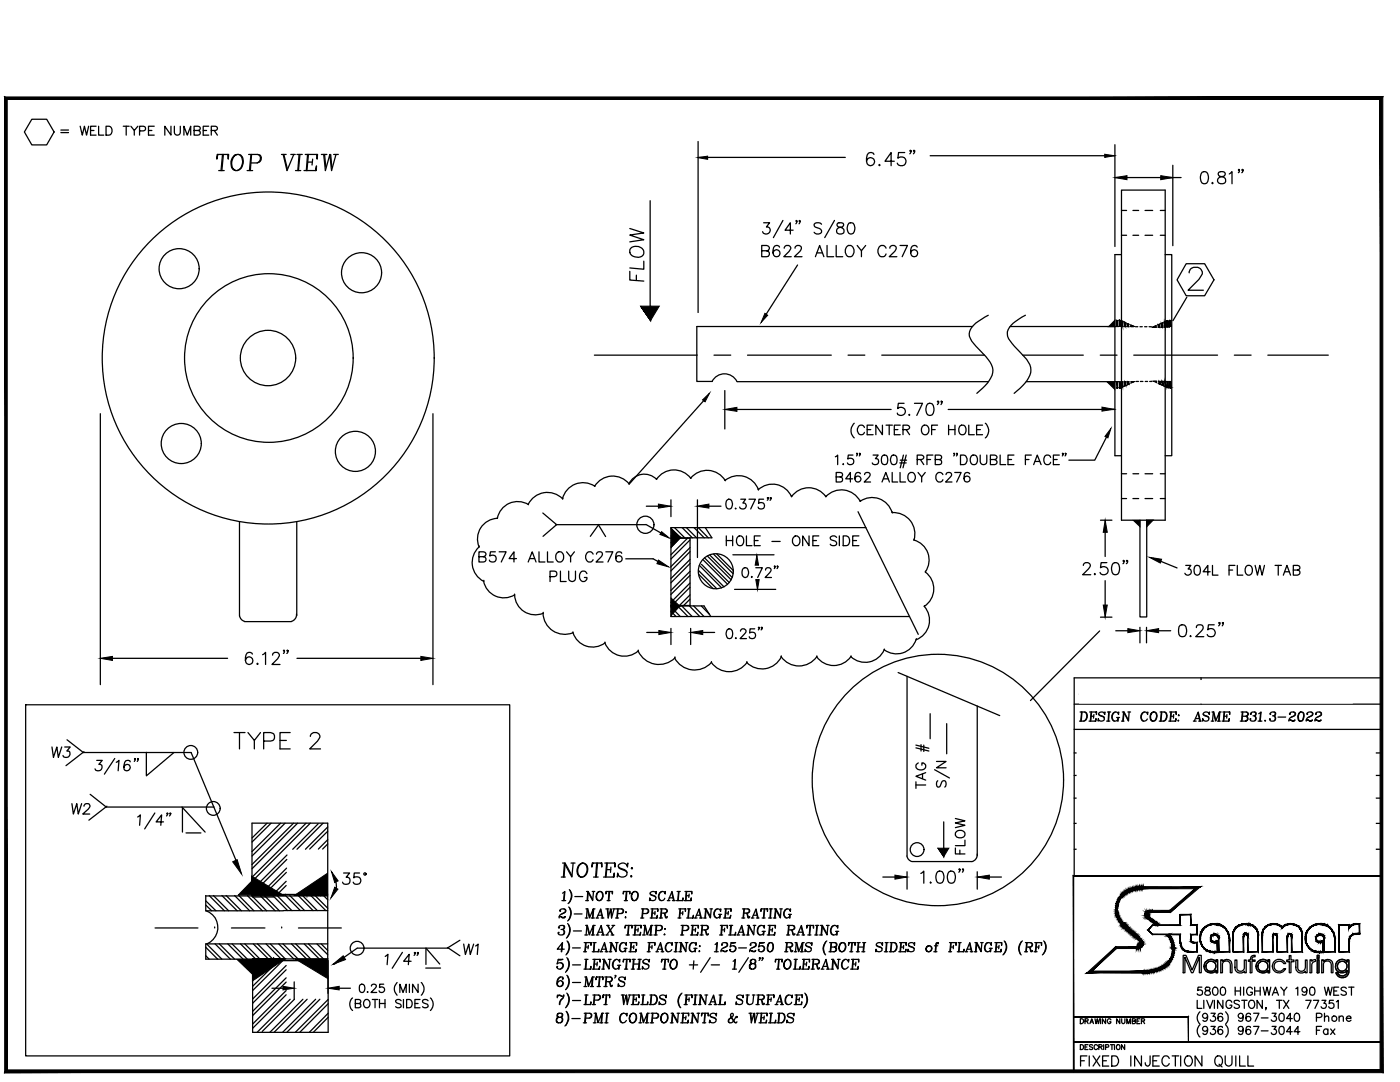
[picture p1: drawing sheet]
<svg xmlns="http://www.w3.org/2000/svg" width="279mm" height="216mm" viewBox="0 0 279 216" stroke-linecap="round" stroke-linejoin="round" font-family="sans-serif">
<defs><g id="words">
<g font-size="6.6">
<text x="42.3" y="35.3">TOP VIEW</text>
<text x="45.9" y="150.6">TYPE 2</text>
<text x="190.9" y="158.4" transform="rotate(-90 190.9 158.4)">S/N</text>
</g>
<g font-size="6.2">
<text x="129.8" y="57.2" transform="rotate(-90 129.8 57.2)">FLOW</text>
<text x="234.2" y="128.4">0.25&quot;</text>
<text x="111.1" y="176.4">NOTES:</text>
</g>
<g font-size="5.7">
<text x="151" y="52.6">B622 ALLOY C276</text>
<text x="186.6" y="158.4" transform="rotate(-90 186.6 158.4)">TAG #</text>
<text x="67.4" y="177.8">35°</text>
</g>
<g font-size="5.3">
<text x="147.1" y="116.4">0.72&quot;</text>
<text x="235.7" y="116.1">304L FLOW TAB</text>
<text x="9.5" y="152.4">W3</text>
<text x="214.5" y="159.1">DRAWN: SGC APPROVED: SMC</text>
<text x="13.4" y="163.7">W2</text>
<text x="91.7" y="191.6">W1</text>
</g>
<g font-size="4.9">
<text x="11.3" y="28.2">= WELD TYPE NUMBER</text>
<text x="166.2" y="97.4">B462 ALLOY C276</text>
<text x="94.5" y="113.2">B574 ALLOY C276</text>
<text x="143.9" y="110.1">HOLE - ONE SIDE</text>
<text x="109" y="117.1">PLUG</text>
<text x="214.5" y="140.1">JOB NO: 24116</text>
<text x="214.5" y="145">DESIGN CODE: ASME B31.3-2022</text>
<text x="214.5" y="149.9">BP PRODUCTS NORTH AMERICA INC.</text>
<text x="214.5" y="154.5">PO: 3001225042</text>
<text x="214.5" y="163.7">REVISION: 0 DATE: 13-SEPT-2024</text>
<text x="193.7" y="171.4" transform="rotate(-90 193.7 171.4)">FLOW</text>
</g>
</g></defs>
<!-- layer: CENTER -->
<g fill="none" stroke="#000" stroke-width=".25">
<path d="M118.6 70.9h20.5M142.5 70.9h3.3M149.2 70.9h16.7M169.2 70.9h3.4M176 70.9h20.5M204.1 70.9h12.1M219.6 70.9h3.3M226.3 70.9h16.7M246.3 70.9h3.4M253 70.9h12.1M30.9 185.2h8.6M42.8 185.2h.1"/>
<path d="M46.2 185.2h6.7M56.2 185.2h.1M59.6 185.2h8.5"/>
</g>
<!-- layer: OUTLINE -->
<g fill="none" stroke="#000" stroke-width=".25">
<path d="M223.8 37.9h8.7v65.9h-8.7zM129.8 40v21.1M223.8 50.8h-1.3v40.1h1.3M223.8 46.9h1M223.8 42h1M226.1 46.9h1.1M226.1 42h1.1M228.5 46.9h1.5M228.5 42h1.5M231.6 46.9h.9M231.6 42h.9M232.5 50.8h1.3v40.1h-1.3"/>
<path d="M142.1 76.1a2.77 2.77 0 0 1 2.5-1.5 2.77 2.77 0 0 1 2.5 1.5l50.2 .1M194.1 65.2h-55v10.9h3.1M197.2 62.9l-2.5 1.6a2.5 2.5 0 0 0-.4 4l2.9 3.2a3 3 0 0 1 .2 4.2l-.8 1.1-1.7 1.5M201.6 65.2h21.7M204.6 62.9l-2.4 1.6a2.31 2.31 0 0 0-.6 3.6l1.9 2a7 7 0 0 1 2.2 3.2 5 5 0 0 1-2.1 4.2l-1.2 1M204.8 76.2h18.5M223.8 65.2h.3M223.9 76.2h.2M224.4 65.2h.3M224.4 76.2h.3M225 65.2h.3M225 76.2h.3"/>
<path d="M225.7 65.2h.5M230.2 65.3h.5M231.1 65.3h.3M231.3 76.1h.3M231.7 65.3h.3M231.8 65.2h.1M231.9 76.1h.3M232.1 65h.1M232.3 65.3h.3M232.5 76.1h.2M20 82.6v54M86.4 82.6v54"/>
<path d="M112.3 99.6h.1M118.7 97a4.2 4.2 0 0 0-6.4 2.5 4.2 4.2 0 0 0-6.9 1.2 4.1 4.1 0 0 0-6.1 2.7M118.7 97.1h.1M125.6 96.6a4.2 4.2 0 0 0-6.9 .4M131 95.7h.1M137.9 95.5h.1M144.7 95.9a4.2 4.2 0 0 1 6.7 1.8M144.7 95.9a4.2 4.2 0 0 0-6.9-.5 4.2 4.2 0 0 0-6.8 .3 3.4 3.4 0 0 0-5.5 .9M144.7 95.9h.1M151.3 97.7a4.2 4.2 0 0 1 6.7 1.4 4.2 4.2 0 0 1 6.8 0 4.2 4.2 0 0 1 6.9 .9M151.3 97.7h.1M158 99.1h.1"/>
<path d="M164.8 99.1h.1M223.8 99.5h1M223.8 94.5h1M226.1 99.5h1.1M226.1 94.5h1.1M228.5 99.5h1.5M228.5 94.5h1.5M231.6 99.5h.9M231.6 94.5h.9M47.8 104.1v18.8M59.2 104.1v18.8M95.6 109.1a4.2 4.2 0 0 0 .9 6.9"/>
<path d="M96.5 116a4.1 4.1 0 0 0 6.2 2.7M96.6 116h.1M99.2 103.4a4.1 4.1 0 0 0-3.6 5.7M99.3 103.5h.1M102.7 118.7h.1M102.7 118.7a4.1 4.1 0 0 0 5.7 3.7M105.5 100.7h.1M124.9 111.5h5.4l2.4 1.3M133.9 105.4l1.9 1.9M133.9 106.9l.4 .4M133.9 107.4h3.8M134.6 105.3l2.1 2"/>
<path d="M134.9 107.3l-1 1M135.8 107.3l-1.9 1.9M136.1 105.3l2.1 2M137 105.3l2 2M137.3 107.3l-3.4 3.4M137.7 118.7l-2.2 2.2M137.7 116.3l-3.8 3.9M137.7 114l-3.8 3.8M137.7 111.6l-3.8 3.8M137.7 109.3l-3.8 3.8M137.7 119.5l-1.3 1.4M137.7 117.2l-3.7 3.7"/>
<path d="M137.7 114.8l-3.8 3.8M137.7 112.4l-3.8 3.9M137.7 110.1l-3.8 3.8M137.7 107.7l-3.8 3.8M137.7 107.3v13.6M138.5 105.3l2 2M139.4 105.3l2 2M139.4 114.6l2.9 2.9M139.4 113.8l3.6 3.7M139.6 112.8l4.4 4.5M140 112.6l4.5 4.5M140.3 111.7l4.9 4.9"/>
<path d="M140.6 111.3l4.9 4.9M140.8 105.3l1.3 2h-8.2M141.2 111l4.7 4.7M141.6 110.7l4.5 4.5M142.4 110.6l3.9 3.9M143 110.5l3.3 3.3M171.2 102.1l12.1 24.5M171.7 100a4.1 4.1 0 0 1 6.3 2.3M171.7 100h.1M172.8 105.3h-38.9v17.7h47.6M178.1 102.3a4.3 4.3 0 0 1 4.3 5.4M178.1 102.3h.1"/>
<path d="M182.4 107.8a4.1 4.1 0 0 1 2.3 6.3M182.4 107.8h.1M184.7 114.2a4.2 4.2 0 0 1-.2 6.8 4.2 4.2 0 0 1-1.6 6.6M184.7 114.2h.1M227.5 103.8v19.3h1.4v-19.3M230.1 111.4l4.8 1.9M20.7 131.4h24.7M47.8 122.9a1.38 1.38 0 0 0 1 1.1M48.8 124h9.4M50.4 130.5a.7 .7 0 0 0-.7-.3 .7 .7 0 0 0-.6 .4 1.69 1.69 0 0 0 .2 1.9 .74 .74 0 0 0 1.1-.4 .74 .74 0 0 0-.5-1 .74 .74 0 0 0-.9 .7M51.4 132.3l-.1 .2 .1 .1 .1-.1M52.4 130.6l.6-.4v2.4"/>
<path d="M54.4 130.7l.1-.3a.79 .79 0 0 1 1-.1 .51 .51 0 0 1 .1 .8l-1.3 1.5h1.6M56.8 129.8h-.2l.1-.1 .1 .1-.2 .6M57.5 129.8h-.3l.2-.1 .1 .1-.3 .6M59.2 122.5a1.38 1.38 0 0 1-1 1.5M59.3 131.4h24.7M108.4 122.4a4.3 4.3 0 0 0 5.9 3.9M108.4 122.4h.1M114.3 126.3h.1M114.4 126.2a4.1 4.1 0 0 0 6.3 2.1 4.2 4.2 0 0 0 6.7 1.6M120.7 128.3h.1M127.4 129.9a4.6 4.6 0 0 0 7.3 1.4M127.4 129.9h.1"/>
<path d="M133.9 122l1 1M133.9 121.1l1.9 1.9M133.9 120.9h6.6l1.4 2.1M133.9 120.8h3.8M134.6 131.3a4.5 4.5 0 0 0 7.4 .9M134.7 131.3h.1M135.2 120.9l2.1 2.1M136.1 120.9l2 2.1M137.6 120.9l2.1 2.1M138.4 120.9l2.1 2.1M140 120.9l1.6 1.7M142 132.2a4.3 4.3 0 0 0 7.1 0"/>
<path d="M142 132.2h.1M149.1 132.2h.1M155.9 131.1h.1M155.9 131.1a4.3 4.3 0 0 1-6.9 1.1M163 131.1h.1M169.8 131a4.2 4.2 0 0 1-6.8 0 4.3 4.3 0 0 1-7.1 0M169.8 131.1h.1M176.4 129.7a4.1 4.1 0 0 1-6.6 1.3M176.5 129.7h.1M179.2 134.2l20.3 8.6M181 135v35.8a1.38 1.38 0 0 0 1 1.1h12M182.8 127.6a4.1 4.1 0 0 1-6.3 2"/>
<path d="M182.9 127.6h.1M184.5 121h.1M219.5 125.9l-13.8 13.9M275.5 135.3h-61.1v39.5M195 140.9v29.8M214.4 140.5h61.1M214.4 145.5h61.1M214.4 150.2h61.1M214.4 154.7h61.1M214.4 159.3h61.1M245.7 150.2v4.5M50.4 176.4v2.6h4.2"/>
<path d="M61.3 178.9v.1M63.9 178.7v.1M214.4 164.3h61.1M214.4 169.5h61.1M51.9 191.3h.1M54.6 191.1h.1"/>
<circle cx="35.8" cy="53.6" r="4"/>
<circle cx="72.2" cy="54.4" r="4"/>
<circle cx="53.5" cy="71.4" r="5.5"/>
<circle cx="53.5" cy="71.4" r="33.1"/>
<circle cx="53.7" cy="71.4" r="16.8"/>
<circle cx="36.2" cy="88.5" r="4"/>
<circle cx="70.9" cy="90.1" r="4"/>
<circle cx="142.9" cy="114" r="3.5"/>
<circle cx="187.2" cy="155.6" r="25.1"/>
<circle cx="183" cy="169.5" r="1.38"/>
</g>
<!-- layer: DM -->
<g fill="none" stroke="#000" stroke-width=".25">
<path d="M139.3 28.2v34.2M139.3 31.4h29.4M174.4 30.8a.75 .75 0 0 0-1.1-.2 2 2 0 0 0 0 2.3 .81 .81 0 0 0 1.2-.3 .81 .81 0 0 0-.6-1.1 .81 .81 0 0 0-1 .7M175.5 32.8l-.1 .1 .1 .2 .1-.2M178.5 32.2h-1.9l1.2-1.8v2.7M180.6 30.4h-1.3l-.1 1.2a.92 .92 0 0 1 1.4 0 .92 .92 0 0 1-.2 1.3 .92 .92 0 0 1-1.3-.3M181.8 30.1l-.1 .1-.1-.1 .1-.1 .1 .1-.2 .6M182.5 30.1l-.1 .1-.1-.1 .1-.1 .1 .1-.2 .6M185.6 31.1h36.9M222.5 28.9v20.3M222.5 35.4h13.2M234.1 33v16"/>
<path d="M239.9 34.4a.75 .75 0 0 1 1.1 .3 1.94 1.94 0 0 1-.2 1.8 .75 .75 0 0 1-1.1-.3 1.91 1.91 0 0 1 .2-1.8zM242 36.4l-.1 .1 .1 .2 .1-.2M243.2 34.4a.49 .49 0 0 0 .3 .8 .96 .96 0 0 1 1.1 1 .84 .84 0 0 1-.9 .5 .84 .84 0 0 1-.7-.8 1.16 1.16 0 0 1 1.2-.7 .49 .49 0 0 0 .2-.8l-.3-.2zM245.3 34.7l.6-.5v2.5M247.4 33.9l-.1 .1-.2-.1 .2-.1 .1 .1-.3 .6M248.1 33.9l-.2 .1-.1-.1 .1-.1 .2 .1-.3 .6M152.4 44.5h1.2l-.6 .8a.73 .73 0 0 1 .7 .8 .73 .73 0 0 1-1 .6l-.3-.1-.2-.4M156.3 44l-2 3.4M158.3 45.9h-1.6l1-1.4v2.2M159 44.1h-.2l.1-.1 .1 .1-.2 .6M159.2 52.9l-6.4 9.9M159.7 44.1h-.2l.1-.1 .1 .1-.2 .6"/>
<path d="M164 44.7a.85 .85 0 0 0-1.5 .3l.2 .3 .8 .3a.57 .57 0 0 1 .2 1 .94 .94 0 0 1-1.2-.2M166.5 44l-1.9 3.4M167.2 44.5a.45 .45 0 0 0 .2 .8 .84 .84 0 0 1 .9 .3 .84 .84 0 0 1 .1 .9 .8 .8 0 0 1-.9 .2 .8 .8 0 0 1-.5-.8 .97 .97 0 0 1 1-.6 .45 .45 0 0 0 .2-.8zM169.4 44.5a.76 .76 0 0 1 1.1 .4 1.16 1.16 0 0 1-.8 1.8 1.44 1.44 0 0 1-.3-2.2zM140.8 79.6l-15.2 17M223.4 76.2v1.3M223.6 64l-.2-.2v1.3M223.6 77.4l-.2 .1M223.8 64.1h.3M224.1 77.2l-.2 .1M224.4 64.3l.3 .1M224.4 65.2h.3"/>
<path d="M224.4 76.2h.3M224.7 76.9l-.3 .1M225 64.6l.3 .1M225 65.2h.3M225 76.2h.3M225.3 76.6l-.3 .2M225.7 64.9l.7 .3h-.7M226.6 65.2h.5M226.7 76.1h.5M227.5 65.2h.5M227.6 76.1h.5M228.4 65.2h.5"/>
<path d="M228.6 76.1h.4M229.3 65.2h.5M229.4 76.1h.5M230.7 65l-.6 .3h.6M231.1 65.3h.3M231.3 76.1h.3M231.3 76.6l.3 .1M231.4 64.7l-.3 .1M231.7 65.3h.3M231.9 76.1h.3M231.9 76.8l.3 .2M232.1 64.4l-.4 .2"/>
<path d="M232.5 77.1l.2 .1M232.6 64.2l-.2 .1M233 64v1.2M233 64l-.2 .1M233.1 76.1l.1 1.3-.2-.1M133.9 99.7v3.4M139.2 99.7v11.6M145.2 99.7a.55 .55 0 0 1 .9 .3 .99 .99 0 0 1-.7 1.6 1.19 1.19 0 0 1-.2-1.9zM147.8 99.6h1l-.5 .8a.65 .65 0 0 1 .6 .8 .65 .65 0 0 1-1.1 .3l-.2-.3M149.5 99.6h1.2l-.9 2M152.4 99.6h-.9l-.1 .9a.67 .67 0 0 1 1-.1 .67 .67 0 0 1-.1 1 .67 .67 0 0 1-1-.2M153.3 99.4h-.2h.2l-.2 .4"/>
<path d="M153.9 99.4h-.2h.2l-.2 .4M166.7 91.1l.5-.3v1.9M170.2 90.8h-.9l-.1 .8a.68 .68 0 0 1 1 0 .68 .68 0 0 1-.1 1 .68 .68 0 0 1-1-.2M170.5 84.5a1.98 1.98 0 0 0 0 2.9M171.1 90.5h-.2h.2l-.2 .5M171.7 90.5h-.2h.2l-.2 .5M172.5 85.3a.72 .72 0 0 0-.8-.5 .72 .72 0 0 0-.6 .8v.4a.72 .72 0 0 0 .6 .7 .72 .72 0 0 0 .8-.4M173.1 85.7h.7M174.2 90.8h1.1l-.6 .7a.64 .64 0 0 1 .6 .9 .64 .64 0 0 1-1.1 .2l-.1-.2M174.2 84.8h-1.1v1.9h1.1M176.1 84.8v1.9l-1.3-1.9v1.9M176.2 90.9a.63 .63 0 0 1 .9 .2 1.71 1.71 0 0 1-.2 1.5 .67 .67 0 0 1-.9-.2 1.56 1.56 0 0 1 .2-1.5z"/>
<path d="M176.8 84.8h1.3M177.5 84.8v1.9M178 90.9a.67 .67 0 0 1 .9 .2 1.25 1.25 0 0 1-.4 1.6h-.2a1.19 1.19 0 0 1-.3-1.8zM178.5 85.7h.7M179.7 84.8h-1.2v1.9h1.2M180.2 85.7l1.1-.1a.4 .4 0 0 0 .2-.3 .4 .4 0 0 0-.2-.4l-1.1-.1v1.9M180.3 90.8l-.6 2.5M180.8 90.8l-.6 2.5M180.8 85.7l.7 1M183 91.7l1.2-.1a.4 .4 0 0 0 .2-.4 .4 .4 0 0 0-.2-.3l-1.2-.1v1.9M183.7 91.7l.7 1M184.1 85.1a.74 .74 0 0 1 .8-.2 .74 .74 0 0 1 .5 .7 .85 .85 0 0 1-.2 .9 .85 .85 0 0 1-.9 .2 1.2 1.2 0 0 1-.2-1.6z"/>
<path d="M185 91.7h.7M185.9 85.7h.7M186.2 90.8h-1.2v1.9M186.6 91.7l1.1-.1 .2-.2-.1-.4-.3-.2h-.9v1.9h.9l.3-.2 .1-.4-.4-.4M187.1 84.8h-1.2v1.9M189.3 85.7h1.3M189.3 84.8v1.9M190.5 90.5h-.2h.2l-.2 .5M190.6 84.8v1.9M191.1 90.5h-.2h.2l-.2 .5M191.5 85.1a.71 .71 0 0 1 .8-.2 .71 .71 0 0 1 .5 .7v.4a.72 .72 0 0 1-.7 .8 .72 .72 0 0 1-.8-.8zM191.7 90.8h.6a1 1 0 0 1 .7 1 1 1 0 0 1-.7 .9h-.6z"/>
<path d="M193.3 84.8v1.9h1.1M194 90.9a.87 .87 0 0 1 1 .3 .87 .87 0 0 1 0 1 .69 .69 0 0 1-.8 .5 .69 .69 0 0 1-.6-.7v-.5zM194.9 85.7h.8M195.6 90.8v1.4a.66 .66 0 0 0 .7 .5 .66 .66 0 0 0 .6-.5v-1.4M196.1 84.8h-1.2v1.9h1.2M196.6 84.5a1.9 1.9 0 0 1 0 2.9M197.7 91.7l1.1-.1a.4 .4 0 0 0 .2-.4 .4 .4 0 0 0-.2-.3l-1.1-.1v1.9h.8a.49 .49 0 0 0 .4-.3 .49 .49 0 0 0-.1-.5l-.3-.2M199.6 90.8v1.9h1.1M201.2 91.7h.7M202.4 90.8h-1.2v1.9h1.2M204.6 91.7h.8M205.8 90.8h-1.2v1.9"/>
<path d="M206.3 92.7l.7-1.9 .8 1.9M206.6 92.1h.9M209.7 91.3a.69 .69 0 0 0-.8-.5 .69 .69 0 0 0-.6 .7v.5a.69 .69 0 0 0 .6 .7 .69 .69 0 0 0 .8-.5M210.2 91.7h.8M211.4 90.8h-1.2v1.9h1.2M212.2 90.5h-.2h.2l-.2 .5M212.7 90.5h-.1h.1l-.1 .5M220.8 87.2l-2.3 4.6h-5.2M108.3 102.4l2.8 2.3-2.7 2.3M111 104.7h17.9M119.5 104.8l1.4 2.3M119.5 104.6l-1.7 2.4"/>
<path d="M128.9 104.6l4.3 2.5M129 101h2.4M141.5 101h2.4M146.8 101.4l-.1 .1h.2M216.2 112.8l.2-.4a.79 .79 0 0 1 1.1 .1l.1 .2-.1 .5-1.4 1.5h1.6M218.5 114.4v.3l.1-.1M219.6 103.8h2.3M220.6 106.2v4.8M220.6 115.9v4.8M220.9 112.3h-1.1l-.2 1a.87 .87 0 0 1 1.3-.1 .87 .87 0 0 1 0 1.3 .87 .87 0 0 1-1.3-.1l-.1-.2M222.2 112.4a.75 .75 0 0 1 1.1 .3 1.94 1.94 0 0 1-.2 1.9 .75 .75 0 0 1-1.1-.4 1.91 1.91 0 0 1 .2-1.8zM224.3 111.9h-.2l.1-.1 .1 .1-.2 .6"/>
<path d="M225 111.9h-.2l.1-.1 .1 .1-.2 .6M129.1 126.2h2.4M133.9 125.4v3.2M137.8 125.4v3.2M140.3 126.2h2.3M145.2 125.6a.59 .59 0 0 1 .9 .3 1.28 1.28 0 0 1-.4 1.5h-.2a1.06 1.06 0 0 1-.5-1.5zM146.9 127.3v.1v-.1M147.8 125.9l.3-.4 .6 .1a.41 .41 0 0 1 .1 .6l-1.1 1.2h1.3M150.6 125.5h-.9l-.1 .8a.67 .67 0 0 1 1 0 .67 .67 0 0 1-.1 1 .67 .67 0 0 1-1-.3M151.6 125.2h-.3h.3l-.3 .5M152.1 125.2h-.2h.2l-.2 .5M219.6 123.1h2.3"/>
<path d="M222.7 125.9h2.4M227.5 125.2v3.1M228.8 125.2v3.1M231.2 125.9h2.4M185.6 142.4v5M188.9 144.4v6M176.2 175h2.4M181 173.9v3.5M183.8 174.3l.6-.5v2.4M185.7 176v.2l.1-.1M187.1 173.9a.75 .75 0 0 1 1.2 .4 1.94 1.94 0 0 1-.3 1.8 .75 .75 0 0 1-1.1-.3 1.91 1.91 0 0 1 .2-1.9zM189.4 173.9a.75 .75 0 0 1 1.1 .4 1.94 1.94 0 0 1-.2 1.8 .75 .75 0 0 1-1.1-.3 1.91 1.91 0 0 1 .2-1.9z"/>
<path d="M191.6 173.5h-.3l.2-.1 .1 .1-.3 .5M192.3 173.5h-.2l.1-.1 .1 .1-.2 .5M195 173.9v3.5M197.4 175h2.5M54.3 197.2h2.2M58.7 195.9v3.5M65.4 194.7v3.5M67.7 197.2h2.2M70.4 199.1a1.68 1.68 0 0 0 0 2.5M71.9 196.5a.55 .55 0 0 1 .8 .2 .79 .79 0 0 1 .1 .9 .79 .79 0 0 1-.9 .4l-.2-.7 .1-.6zM72.9 199.5a.82 .82 0 0 1 1 .6 .82 .82 0 0 1-.5 1 .86 .86 0 0 1-.9-.6 .86 .86 0 0 1 .4-1zM73.4 197.9v.1"/>
<path d="M74.1 196.8a.51 .51 0 0 1 .5-.4 .51 .51 0 0 1 .5 .3l-.1 .3-1 1h1.2M74.3 199.4h1.1M74.8 199.4v1.7M75.7 199.4v1.7M76.6 196.4h-.8l-.1 .7a.59 .59 0 0 1 .9 0 .59 .59 0 0 1-.1 .8 .59 .59 0 0 1-.9-.2M76.8 199.4v1.7M79.2 196a1.72 1.72 0 0 0 0 2.6M79.8 198v-1.6l.6 1.6 .7-1.6v1.6M80.1 199.7a.61 .61 0 0 0-.6-.3 .61 .61 0 0 0-.5 .4l.2 .4 .7 .2 .2 .5a.77 .77 0 0 1-1.1 0M80.5 199.4v1.7M81.2 199.4h.5a.88 .88 0 0 1 .6 .9 .88 .88 0 0 1-.6 .8h-.5zM81.7 196.4v1.6"/>
<path d="M83.4 196.4v1.6l-1.1-1.6v1.6M83.8 199.4h-1v1.7h1M84.1 196a1.72 1.72 0 0 1 0 2.6M85.4 199.7a.56 .56 0 0 0-.6-.3 .56 .56 0 0 0-.4 .6l.9 .4 .1 .5a.79 .79 0 0 1-1.1 0M85.9 199.1a1.68 1.68 0 0 1 0 2.5M238.9 199.6v1.6h1M239.9 197h-.8l-.1 .7a.56 .56 0 0 1 .9 0 .56 .56 0 0 1-.2 .8 .56 .56 0 0 1-.8-.2M240.2 199.6v1.6M240.6 197.1l-.1 .3 .2 .2a.6 .6 0 0 1 .7 .2 .6 .6 0 0 1 .1 .7l-.3 .1-.7-.1a.59 .59 0 0 1 .1-.7 .59 .59 0 0 1 .6-.2 .33 .33 0 0 0 .2-.5zM240.8 199.6l.7 1.6 .6-1.6M242.2 197.1a.51 .51 0 0 1 .8 .2 .81 .81 0 0 1-.6 1.3 .99 .99 0 0 1-.2-1.5zM242.4 199.6v1.6"/>
<path d="M243.8 197.1a.51 .51 0 0 1 .7 .2 .81 .81 0 0 1-.5 1.3 1.07 1.07 0 0 1-.2-1.5zM244.1 199.6v1.6l-1.1-1.6v1.6M245.8 200a.59 .59 0 0 0-.6-.4 .59 .59 0 0 0-.5 .6 .69 .69 0 0 0 .1 .8 .69 .69 0 0 0 .8 .1l.2-.3v-.2h-.4M246.5 197v1.6M246.5 197.7h1.1M247.4 199.8l-.4-.2h-.6l-.1 .2 .1 .4 .9 .4 .1 .4a.65 .65 0 0 1-1.1 0M247.6 197v1.6M247.8 199.6h1.1M248.2 197v1.6M248.3 199.6v1.6M249.3 199.8l.2-.2a.78 .78 0 0 1 .9 .4 .78 .78 0 0 1-.1 1 .68 .68 0 0 1-.9 .1 .68 .68 0 0 1-.2-.9zM249.9 197.4a.59 .59 0 0 0-.6-.4 .59 .59 0 0 0-.5 .6 .68 .68 0 0 0 .2 .9 .68 .68 0 0 0 .9-.1v-.4h-.3"/>
<path d="M250.4 197.7h1.1M250.4 197v1.6M251.5 197v1.6M251.9 199.6v1.6l-1-1.6v1.6M252.1 197l.4 1.6 .4-1.6 .3 1.6 .4-1.6M253.9 198.6l.7-1.6 .5 1.6M254.2 198.1h.7M254.8 199.6h1.1M255.3 199.6v1.6M255.6 197l.6 .7 .6-.7M256.2 199.6l1 1.6M256.2 197.7v.9"/>
<path d="M257.2 199.6l-1 1.6M258.6 197.3l.4-.3v1.6M260.6 199.6h1.1l-.8 1.6M260.8 197.5a.49 .49 0 0 1-.6 .5 .49 .49 0 0 1-.3-.8 .49 .49 0 0 1 .8 0 .84 .84 0 0 1-.5 1.4l-.3-.2M261.6 197.1a.51 .51 0 0 1 .7 .2l.1 .4a.7 .7 0 0 1-.6 .9l-.4-.3v-1zM262.1 199.6h1.1l-.8 1.6M263.8 199.6h.8l-.4 .6a.53 .53 0 0 1 .4 .9 .53 .53 0 0 1-.9-.2M264.3 197l.4 1.6 .4-1.6 .4 1.6 .4-1.6M266.1 199.6h-.8v.7a.56 .56 0 0 1 .8 0 .56 .56 0 0 1-.1 .8 .56 .56 0 0 1-.8-.2M266.2 197.7h.6M266.7 199.9l.4-.3v1.6M267.2 197h-1v1.6h1"/>
<path d="M268.7 197.2a.59 .59 0 0 0-.6-.2 .59 .59 0 0 0-.5 .4l.2 .2 .8 .3 .1 .5a.73 .73 0 0 1-1.1 0M269.2 197h1M269.7 197v1.6M70.9 200.2h.9l.2-.3-.1-.3-.3-.2h-.7v1.7h.7l.3-.2 .1-.4-.4-.3M75.7 200.2h1.1M82.8 200.2h.6M215.6 203.3a.51 .51 0 0 1 .7 .5 .51 .51 0 0 1-.7 .5zM215.6 208.4a.51 .51 0 0 1 .6 .5 .51 .51 0 0 1-.6 .5zM215.6 211.7h.8M216.5 203.8l.6-.1v-.3l-.6-.1v1M216.5 208.9h.4M216.9 203.8l.3 .5"/>
<path d="M216.9 210.7h-1.3v2M217 205.4a.55 .55 0 0 0-.5-.2 .55 .55 0 0 0-.4 .4l.9 .7v.2l-.3 .2-.6-.2M217.1 208.4h-.6v1h.6M217.4 210.7v2M217.4 206.7v-1.5l.6 1.5 .5-1.5v1.5M217.5 204.3l.4-1 .3 1M217.6 203.9h.5M218.1 208.6l-.3-.2-.4 .2 .1 .2 .6 .3-.3 .3-.4-.1M218.1 210.7l1.4 2M218.5 203.3l.2 1 .3-1 .2 1 .3-1M219 208.7a.38 .38 0 0 0-.5-.2 .38 .38 0 0 0-.1 .5 .35 .35 0 0 0 .2 .4 .35 .35 0 0 0 .4-.2M219.3 208.9h.5l.2-.2-.3-.3h-.4v1"/>
<path d="M219.5 210.7l-1.4 2M219.6 203.3v1M219.6 208.9l.4 .5M219.9 205.2h-.7v.7a.5 .5 0 0 1 .7-.1 .5 .5 0 0 1 0 .8 .5 .5 0 0 1-.8-.2M220 211.7h.8M220.3 208.4v1M220.5 206h.5M220.6 203.3v1l-.6-1v1M220.6 209l.6-.1v-.4l-.6-.1v1M221.3 210.7h-1.3v2h1.3M221.4 205.2h-.9v1.5M221.6 208.4h.7"/>
<path d="M221.7 203.5a.38 .38 0 0 0-.4-.2 .38 .38 0 0 0-.3 .3v.3a.36 .36 0 0 0 .3 .4 .36 .36 0 0 0 .4-.4h-.3M221.7 205.2v1.5M221.9 210.7h.6a1.08 1.08 0 0 1 .8 1 1.08 1.08 0 0 1-.8 1h-.6zM221.9 208.4v1M222.3 205.2l.9 1.5M222.4 208.4v1M223.2 205.2l-.9 1.5M223.5 203.3v1l-.7-1v1M223.9 203.3v.7l.2 .3 .4-.2v-.8M224.5 208.4v1l-.7-1v1M224.6 205.4a.55 .55 0 0 0-.5-.2 .55 .55 0 0 0-.5 .4l1 .7v.2l-.3 .2-.7-.2M224.9 204.3v-1l.3 1 .4-1v1"/>
<path d="M225 206.7l.6-1.5 .5 1.5M225.2 206.2h.7M225.7 210.7v2M226 203.8l.5-.1 .1-.3-.6-.1v1l.6-.2v-.3h-.2M226.9 203.8h.4M227.5 205.2v1.5l-1-1.5v1.5M227.5 203.3h-.6v1h.6M227.8 210.7v2l-1.4-2v2M227.8 203.8l.5-.1 .1-.3-.6-.1v1M228 205.2a.79 .79 0 0 1 1 .4 .79 .79 0 0 1-.3 1l-.7 .1zM228.1 203.8l.3 .5M229.5 205.5l.3-.3v1.5"/>
<path d="M229.5 210.7v1.5a.58 .58 0 0 1-.6 .5 .56 .56 0 0 1-.3-.7M230.1 211.7h.7M231.4 210.7h-1.3v2h1.3M231.5 205.7a.45 .45 0 0 1-.7 .4 .45 .45 0 0 1-.1-.8 .45 .45 0 0 1 .7 .1l.1 .3a.63 .63 0 0 1-.6 1l-.2-.2M233 206.2h-1l.7-1v1.5M233.3 211.2a.74 .74 0 0 0-.8-.5 .74 .74 0 0 0-.6 .8 .96 .96 0 0 0 1 1.2l.4-.5M233.9 210.7h1.3M234.6 210.7v2M235.6 210.7v2M236.8 210.8a.98 .98 0 0 1 1.1 .4 .98 .98 0 0 1-.2 1.2 .75 .75 0 0 1-.8 .3 .75 .75 0 0 1-.5-.7v-.5zM239.5 201.9a1.63 1.63 0 0 0 0 2.4M239.5 204.5a1.63 1.63 0 0 0 0 2.4"/>
<path d="M239.9 210.7v2l-1.4-2v2M241 202.7a.51 .51 0 0 1-.7 .5 .51 .51 0 0 1-.2-.8 .51 .51 0 0 1 .8 0 .83 .83 0 0 1-.5 1.4l-.3-.2M241 205.3a.51 .51 0 0 1-.7 .5 .51 .51 0 0 1-.2-.8 .51 .51 0 0 1 .8 0 .8 .8 0 0 1 .1 1 .8 .8 0 0 1-.8 .3l-.1-.1M241.7 202.2h.8l-.4 .6a.53 .53 0 0 1 .5 .8 .53 .53 0 0 1-.9 .1l-.1-.2M241.7 204.8h.8l-.4 .6a.53 .53 0 0 1 .5 .5 .53 .53 0 0 1-.4 .5 .53 .53 0 0 1-.6-.3M242.6 211a.75 .75 0 0 1 .9-.3 .75 .75 0 0 1 .5 .8 .96 .96 0 0 1-1 1.2l-.2-.1a1.24 1.24 0 0 1-.2-1.6zM243.3 212.3l.6 .6M244 202.4l-.1-.1a.56 .56 0 0 0-.8 .2 1.34 1.34 0 0 0 .2 1.2 .49 .49 0 0 0 .7-.2 .49 .49 0 0 0-.3-.7 .49 .49 0 0 0-.6 .4M244 205l-.1-.1a.64 .64 0 0 0-.8 .2 1 1 0 0 0 .4 1.3 .5 .5 0 0 0 .6-.4 .5 .5 0 0 0-.5-.6 .5 .5 0 0 0-.5 .5M244.5 210.7v1.4a.68 .68 0 0 0 .7 .6 .68 .68 0 0 0 .7-.6v-1.4M244.6 201.9a1.72 1.72 0 0 1 0 2.4M244.6 204.5a1.73 1.73 0 0 1 0 2.4"/>
<path d="M246.6 210.7v2M247.4 210.7v2h1.1M248.1 202.7a.51 .51 0 0 1-.7 .5 .51 .51 0 0 1-.2-.8 .51 .51 0 0 1 .8 0 .84 .84 0 0 1-.5 1.4l-.3-.2M248.1 205.3a.51 .51 0 0 1-.7 .5 .51 .51 0 0 1-.2-.8 .51 .51 0 0 1 .8 0l.1 .3a.82 .82 0 0 1-.6 1.1l-.3-.2M249 210.7v2h1.2M249.6 202.4a.44 .44 0 0 0-.7-.1l-.2 .2a1.34 1.34 0 0 0 .2 1.2 .49 .49 0 0 0 .7-.2 .49 .49 0 0 0-.3-.7 .49 .49 0 0 0-.6 .4M249.6 205l-.1-.1a.61 .61 0 0 0-.8 .2 1.05 1.05 0 0 0 .4 1.3 .5 .5 0 0 0 .6-.4 .5 .5 0 0 0-.5-.6 .5 .5 0 0 0-.5 .5M250.2 202.2h1l-.7 1.6M250.2 204.8h1l-.7 1.6M251.7 203.1h1.4M251.7 205.7h1.4M252.7 201.1h-.1h.1l-.1 .4"/>
<path d="M253.9 202.2h.8l-.4 .6a.52 .52 0 0 1 .4 .7 .52 .52 0 0 1-.8 .2l-.2-.2M253.9 204.8h.8l-.4 .6a.53 .53 0 0 1 .3 .9 .53 .53 0 0 1-.9-.2M255.5 202.3a.51 .51 0 0 1 .7 .2l.1 .4a.68 .68 0 0 1-.4 .9h-.2a.99 .99 0 0 1-.2-1.5zM255.5 204.9a.58 .58 0 0 1 .7 .2l.1 .4a.68 .68 0 0 1-.6 .9 1.04 1.04 0 0 1-.2-1.5zM257.9 203.2h-1.1l.7-1v1.6M257.9 205.9h-1.1l.7-1.1v1.6M258.5 202.3a.51 .51 0 0 1 .8 .2 .81 .81 0 0 1-.6 1.3 .99 .99 0 0 1-.2-1.5zM259.4 205.9h-1.1l.7-1.1v1.6M262.7 203l1-.1 .1-.4-.4-.3h-.7v1.6M262.7 205.6h.7M263.7 204.8h-1v1.6M264.3 203l.4-.3 .4 .1 .1 1"/>
<path d="M264.3 202.2v1.6M265 205.6a.5 .5 0 0 0-.7-.1 .5 .5 0 0 0 0 .7 .5 .5 0 0 0 .7 0M265 205.3v1.1M265.6 205.3l.8 1.1M266.4 205.3l-.8 1.1M267.3 203l.2-.2a.38 .38 0 0 1 .6 .2v.8M267.3 202.7v1.1M268.7 203.2h.9a.47 .47 0 0 0-.4-.5 .47 .47 0 0 0-.5 .5v.1a.51 .51 0 0 0 .4 .5 .51 .51 0 0 0 .5-.2"/>
<circle cx="128.8" cy="104.7" r="1.71"/>
<circle cx="223.2" cy="208.9" r=".45"/>
<circle cx="266.3" cy="203.3" r=".53"/>
</g>
<g fill="#000" stroke="#000" stroke-width=".2">
<path d="M139.3 31.5l1.9-.3v.6zM220.5 30.8l1.9 .3-1.9 .3zM222.5 35.4l2.4-.3v.8zM231.6 35.1l2.5 .3-2.5 .5zM129.8 61.1h1.8l-1.8 2.9zM140.2 79.8l1.4-1.4-.9 1.8zM152.7 62.5l.5 .4-1.3 1.4zM222.8 63.9l.3 .1zM222.8 64h.3v1.1zM222.9 76.2h.2v1.2zM222.9 76.2h.2zM223.4 63.9l.2 .1z"/>
<path d="M223.4 64h.2v1.1zM223.4 76.2h.2v1.2zM223.4 76.2h.2zM223.8 64.1h.3zM223.8 64.1h.3v1.1zM223.9 76.2h.2v1zM223.9 76.2h.2zM224.4 64.3l.3 .1h-.3zM224.4 65.2h.3zM224.4 76.2h.3v.7zM225 64.6l.3 .1h-.3zM225 76.2h.3v.4z"/>
<path d="M231.3 76.1h.3v.5zM231.1 64.8l.3-.1v.1zM231.9 76.1h.3v.7zM231.7 64.6l.4-.2v.2zM232.4 64.3h.2v.9zM232.5 76.1h.2zM232.5 76.1h.2v1zM232.4 64.3l.2-.1zM232.8 64.1h.2v1.1zM232.9 76.1h.2zM232.9 76.1h.2v1.2zM232.8 64.1l.2-.1z"/>
<path d="M233.3 64.1h.2l-.1 1.1zM233.4 76.1h.2zM233.4 76.1h.2v1.2zM233.3 64.1l.2-.1zM233.5 63.9l.2 .1zM233.5 64h.2v1.1zM233.5 76.2h.2v1.2zM233.5 76.2h.2zM221.7 85.5l-.6 1.9-.6-.3zM131.4 100.6l2.4 .4-2.4 .4zM131.4 111.8l2 1.3-2.3-.6zM132 106.1l1.6 1.3-1.9-.8z"/>
<path d="M139.1 101l2.4-.4v.8zM220.6 103.8l.4 2.4h-.8zM229.4 111.2l2.4 .4-.2 .8zM131.5 125.8l2.4 .4-2.4 .4zM137.8 126.2l2.5-.4v.8zM220.2 120.7h.8l-.4 2.4zM225.1 125.4l2.4 .5-2.4 .3zM228.8 125.9l2.4-.5v.8zM50.2 174.8l6.5 3.9h-6.5zM58.8 178.6l6.6-4.4v4.4zM178.6 174.6l2.4 .4-2.4 .4zM195 175l2.4-.4v.8z"/>
<path d="M50.4 191.3h6.5zM56.5 196.8l2.2 .4-2.2 .3zM58.9 191.3h6.5v4zM65.4 197.2l2.3-.4v.7z"/>
<path d="M127.8 61.1l2 2.9v-2.9zM127.8 61.1l2 2.9z"/>
<path d="M222.9 76.2v1.2h.2zM222.9 77.4h.2z"/>
<path d="M222.8 65.1h.3zM222.8 64l.3 1.1h-.3z"/>
<path d="M223.4 76.2v1.2h.2zM223.4 77.4h.2z"/>
<path d="M223.4 65.1h.2zM223.4 64l.2 1.1h-.2z"/>
<path d="M223.9 76.2v1h.2zM223.9 77.2h.2z"/>
<path d="M223.8 65.2h.3zM223.8 64.1l.3 1.1h-.3z"/>
<path d="M224.4 76.2v.7h.3zM224.4 76.9h.3l-.3 .1z"/>
<path d="M224.4 64.4l.3 .8v-.8zM224.4 64.4l.3 .8h-.3zM224.4 65.2h.3z"/>
<path d="M224.5 76.2h.2zM224.4 76.2h.3z"/>
<path d="M225 76.2v.4h.3zM225 76.6h.3l-.3 .2z"/>
<path d="M225 64.7l.3 .5v-.5zM225 64.7l.3 .5h-.3z"/>
<path d="M225.7 64.9l.6 .3h-.6zM225.7 65.2h.7z"/>
<path d="M225.7 76.2h.7zM225.7 76.2h.7l-.7 .3z"/>
<path d="M230.1 65.3l.6-.3v.3zM230.1 65.3h.6z"/>
<path d="M230.2 76.1h.6zM230.2 76.1l.6 .3v-.3z"/>
<path d="M231.3 76.1v.5h.3zM231.3 76.6h.3v.1z"/>
<path d="M231.1 64.8l.3 .5v-.5zM231.1 64.8l.3 .5h-.3z"/>
<path d="M231.9 76.1v.7h.3zM231.9 76.8h.3v.2z"/>
<path d="M231.7 65.3h.2zM231.7 65.3h.3z"/>
<path d="M231.7 64.6l.3 .7 .1-.7zM231.7 64.6l.3 .7h-.3z"/>
<path d="M231.9 76.1h.3zM231.9 76.1h.3z"/>
<path d="M232.5 76.1v1h.2zM232.5 77.1h.2v.1z"/>
<path d="M232.3 65.2h.3zM232.4 64.3l.2 .9h-.3z"/>
<path d="M232.9 76.1l.1 1.2h.1zM233 77.3l.1 .1z"/>
<path d="M232.8 65.2h.2zM232.8 64.1l.2 1.1h-.2z"/>
<path d="M233.4 76.1v1.2h.2zM233.4 77.3l.2 .1z"/>
<path d="M233.2 65.2h.2zM233.3 64.1l.1 1.1h-.2z"/>
<path d="M233.5 76.2v1.2h.2zM233.5 77.4h.2z"/>
<path d="M233.5 65.1h.2zM233.5 64l.2 1.1h-.2z"/>
<path d="M133.9 105.5l1.9 1.7h-1.8zM134 107.2v2l1.8-2z"/>
<path d="M133.9 119.3l1.8 1.6h-1.8zM133.9 120.9v1.9l1.8-1.9z"/>
<path d="M58.8 178.6l6.6 .1zM58.8 178.6l6.6 .1z"/>
<path d="M187.2 169.2l1.1 1.7zM187.2 169.2h1.1v1.7z"/>
<path d="M50.4 191.3h6.5zM50.4 191.3h6.5l-6.5 4.4z"/>
<path d="M214.2 174.8l.1 39.1zM214.2 174.8l.1 39.1zM214.2 174.8h61.4zM214.3 174.8h61.3z"/>
<path d="M214.2 207.9h61.5zM214.2 208l61.5-.1z"/>
<path d="M237.2 203v4.9zM237.2 202.9v5zM214.2 203l23-.1zM214.2 202.9h23z"/>
</g>
<!-- layer: TITLEBLOCK -->
<path d="M.9 19.3l.5 194.2v-193.6zM.9 19.3l.5 194.2-.5 .5zM1.4 213.5l-.5 .5 274.5-.5zM.9 214l274.5-.5 .6 .5zM275.4 19.9v193.6l.6 .5zM275.4 19.9l.6-.6v194.7zM1.4 19.9h274l.6-.6zM.9 19.3h275.1l-274.6 .6z" fill="#000" stroke="#000" stroke-width=".2"/>
<!-- layer: DIMS -->
<path d="M6.4 23.8h2.9l1.5 2.5-1.5 2.6h-2.9l-1.5-2.6zM236.7 52.6h3.7l1.9 3.2-1.9 3.2h-3.7l-1.8-3.2z" fill="none" stroke="#000" stroke-width=".25"/>
<!-- layer: 0 -->
<g fill="none" stroke="#000" stroke-width=".25">
<path d="M237.3 54.4a1.09 1.09 0 0 1 .9-1.1h.9a1.11 1.11 0 0 1 .6 1.8l-.4 .7-2.2 2.1h3.1M240.8 137.4l1.1 .6a.6 .6 0 0 1-.4 .8 .6 .6 0 0 1-.8-.6v.6l.1-.3M242 137.2l.1-.3-.1 .6a.61 .61 0 0 0-.5-.6 .61 .61 0 0 0-.7 .5l.2 .2 1 .5M244.2 136.6l-1.8 2.8M244.3 138.8h.6M244.5 136.9h.4M244.8 136.9l-.2 1.9M245.6 136.9h.6M245.7 138.6l-.8-1.7-.2 1.9M245.9 136.9l-.2 1.9-.8-1.7M246.4 137.6h.2zM246.4 138.6v.2z"/>
<path d="M249.5 138.8h.7M249.6 137.3l.5-.4-.2 1.9M249.9 137l-.1 1.8M251.1 137l.9-.1h-.9l-.3 .9a.64 .64 0 0 1 1-.2 .64 .64 0 0 1-.1 1 .64 .64 0 0 1-.9-.3l.1-.1v.2M251.5 137.5a.66 .66 0 0 1 .4 .7 .66 .66 0 0 1-.4 .6M252.5 138.8h.8M252.6 137.3l.5-.4-.2 1.9M253 137l-.2 1.8M254 137.3v.2l-.1-.2a.69 .69 0 0 1 1.2-.1l-.2 .4-.5 .1M254.7 136.9l.2 .1a.44 .44 0 0 1-.3 .7 .53 .53 0 0 1 .5 .6 .53 .53 0 0 1-.5 .5l-.6-.1-.1-.5v.2M254.9 137.9l.1 .2-.2 .6M255.4 138.8h.8"/>
<path d="M255.6 137.3l.4-.4-.1 1.9M255.9 137l-.1 1.8M5.1 140.6h96.6v70.1h-96.6zM246.9 151.4l-.1 .5v-.5h1.3v.5l-.1-.5M247.4 151.4l-.1 1.8M247.5 151.4l-.1 1.8M248.5 153.2l.8-1.8 .4 1.8M248.7 152.7h.8M249.2 151.7l.4 1.5M250.9 151.4a1.05 1.05 0 0 0-.2 1.8M251.2 152.6h.6M251.4 152.6l-.1 .6"/>
<path d="M251.5 151.7v.2l.1-.5-.1 .3a.72 .72 0 0 0-.8-.2 .72 .72 0 0 0-.5 .6v.5a.65 .65 0 0 0 .4 .6 .65 .65 0 0 0 .8-.2M251.5 152.6l-.1 .6M252.3 152v.2zM255.7 151.4l-.2 1.8M256.6 153.1l-.9-1.7-.1 1.8M256.8 151.4l-.2 1.8-.9-1.6M259 151.1l-1.8 2.7M259.3 153.2l.8-1.8 .4 1.8M259.5 152.7h.8M260.1 151.7l.3 1.5M41.1 179.7l2 2M41.7 178.7l3.1 3"/>
<path d="M42.6 178.7l3 3M44.3 178.7l3 3M45.1 178.7l3.1 3M46.8 178.7l3 3M47.7 178.7l3 3M49.4 178.7l3 3M50.2 178.7l3 3M51.9 178.7l3 3M52.7 178.7l3.1 3M53.3 164.3l-3 2.9M54.1 164.3l-3.8 3.7M54.4 178.7l3 3"/>
<path d="M55.3 178.7l3 3M56 164.3l-5.7 5.6M56.9 164.3l-6.6 6.5M57 178.7l2.9 3M57 178.4v.1M57.1 175.9l-2.6 2.6M57.1 176.7l-1.8 1.8M57.2 174.1l-4.3 4.3M57.2 173.2l-5.3 5.3M57.2 171.5l-6.9 6.9M57.3 170.6l-7 7M57.8 178.7l3 3"/>
<path d="M58.6 164.3l-8.3 8.2M59.4 164.3l-9.1 9.1M59.5 178.7l3 3M60.4 178.7l2.9 3M61.1 164.3l-10.8 10.7M61.9 164.3l-11.6 11.6M62 178.7l3 3M62.9 178.7l2.5 2.5M63.5 164.4l-5.1 5.1M64.5 164.3l-5.2 5.2M64.6 178.7l.8 .8M65.4 165.9l-3.6 3.5"/>
<path d="M65.4 165l-4.4 4.5M65.4 167.6l-1.9 1.8M65.4 168.4l-1 1M112.1 179.7h.8M112.3 178.2l.4-.3-.1 1.8M112.6 178l-.1 1.7M113.6 177.5a1.88 1.88 0 0 1-.2 2.8M113.8 177.7l.2 1-.4 1.4M114.7 178.9h1.6M116.9 179.7h.5M117.3 177.9l-.1 1.8M118.3 179.5l-.9-1.6-.1 1.8"/>
<path d="M118.4 177.9l-.1 1.8-.9-1.6M119.6 177.9a1 1 0 0 0-.6 .9 1 1 0 0 0 .5 .9 .97 .97 0 0 0 .9-.8 .97 .97 0 0 0-.6-1 1.01 1.01 0 0 0-.7 .8 1.01 1.01 0 0 0 .4 1M119.8 177.9a1.07 1.07 0 0 1-.1 1.8M121.2 179.7h.6M121.5 177.9l-.1 1.8M121.7 177.9l-.2 1.8M124.6 179.7h.6M125 177.9l-.2 1.8M125.1 177.9l-.1 1.8M126.7 177.9a.99 .99 0 0 0-.7 .8 .99 .99 0 0 0 .5 1 .97 .97 0 0 0 .8-.8 .97 .97 0 0 0-.5-1 1.01 1.01 0 0 0-.7 .8 1.01 1.01 0 0 0 .4 1M126.8 177.9a1.03 1.03 0 0 1-.1 1.8M129.8 178.3l.9 .5a.6 .6 0 0 1-.3 1 .6 .6 0 0 1-.7-.6l-.1 .5 .2-.3"/>
<path d="M130.9 178.1l.1-.2-.1 .5a.61 .61 0 0 0-.5-.5 .61 .61 0 0 0-.6 .4l.1 .3 1 .5M132.1 177.9a1.04 1.04 0 0 0-.1 1.8M132.7 178.1l.1 .3v-.5l-.1 .2a.87 .87 0 0 0-1.2 .1 .87 .87 0 0 0 0 1.2 .63 .63 0 0 0 .7 .3 .63 .63 0 0 0 .5-.5M133.2 179.7h.5M133.4 179.7l.7-1.8 .4 1.8M133.6 179.2h.7M134.1 178.1l.4 1.6M134.2 179.7h.5M135 179.7h1.3v-.5l-.1 .5M135.1 177.9h.7M135.4 177.9l-.1 1.8M135.5 177.9l-.2 1.8"/>
<path d="M136.5 179.7h1.4l.1-.5-.2 .5M136.7 177.9h1.4l-.1 .5v-.5M136.9 177.9l-.1 1.8M137 178.7h.5M137 177.9l-.1 1.8M137.5 178.4v.7M215.6 165.8h.7M215.9 165.8l.2 1.9 .5-1.9 .2 1.9 .6-1.9M216 165.8l.2 1.4M216.7 165.8l.2 1.4M217.1 165.8h.5M217.6 167.7h.7"/>
<path d="M217.8 165.8h.6M218.1 165.8l-.2 1.9M218.1 166.7h1.1M218.2 165.8l-.2 1.9M218.8 167.7h.7M219 165.8h.6M219.3 165.8l-.2 1.9M219.4 165.8l-.2 1.9M219.8 167.7h.7M220 165.8h.6M220.3 165.8l-.2 1.9M220.3 165.8l-.1 1.9"/>
<path d="M221.1 165.8l-.2 .5 .1-.5h1.4l-.1 .5v-.5M221.2 167.7h.6M221.6 165.8l-.1 1.9M221.7 165.8l-.1 1.9M222.5 167.7h.7M222.7 165.8h.7M223 165.8l-.2 1.9M223.1 165.8l-.2 1.9M223.6 167.7h.5M223.7 165.8h.4M224 165.8l-.2 1.9M224.9 165.8h.6"/>
<path d="M225 167.5l-.9-1.7-.2 1.9M225.2 165.8l-.2 1.9-.9-1.8M226.4 165.8a1.11 1.11 0 0 0-.1 1.9M226.7 166.9h.6M227 166.9l-.1 .8M227.1 166v.3l.1-.5-.1 .2a.83 .83 0 0 0-1.1-.1 .83 .83 0 0 0-.3 1 .67 .67 0 0 0 .4 .8 .67 .67 0 0 0 .8-.3M227.1 166.9l-.1 .8M229.7 167.7h.6M229.8 165.8h1.1l.4 .1v.4l-.2 .3-1 .1M230.1 165.8l-.2 1.9M230.2 165.8l-.2 1.9M230.5 166.7l.3 .1 .3 .8 .2-.1"/>
<path d="M230.7 166.8l.2 .8 .3 .1 .1-.3M230.9 165.8l.2 .1 .1 .4-.4 .4M231.6 167.7h1.5v-.6l-.1 .6M231.8 165.8h1.5l-.1 .5v-.5M232.1 165.8l-.2 1.9M232.1 166.7h.5M232.2 165.8l-.2 1.9M232.7 166.3l-.1 .7M233.6 167.7h.6M233.7 165.8h1.5l-.1 .5v-.5M234 165.8l-.2 1.9M234 166.7h.5"/>
<path d="M234.1 165.8l-.2 1.9M234.6 166.3l-.1 .7M235.4 167.7h.6M235.5 165.8h.7M235.8 165.8l-.2 1.9M235.9 165.8l-.2 1.9M236.3 167.7h.6M236.5 165.8h.4M236.8 165.8l-.2 1.9M237.7 165.8h.6M237.8 167.5l-.9-1.7-.2 1.9M238 165.8l-.2 1.9-.9-1.8"/>
<path d="M238.5 167.7h1.4v-.6l-.1 .6M238.6 165.8h1.5l-.1 .5v-.5M238.9 166.7h.5M238.9 165.8l-.2 1.9M239 165.8l-.2 1.9M239.5 166.3l-.1 .7M240.4 167.7h.6M240.5 165.8l1.4 .1a.47 .47 0 0 1 .1 .5 .47 .47 0 0 1-.4 .3h-.8M240.8 165.8l-.2 1.9M240.9 165.8l-.2 1.9M241.3 166.7l.2 .1 .3 .8 .2-.1M241.4 166.8l.2 .8 .3 .1 .1-.3"/>
<path d="M241.6 165.8l.3 .1v.4l-.3 .4M242.5 165.8h.6M242.7 165.8l.5 1v.9M242.8 165.8l.5 1v.9M242.9 167.7h.6M243.7 165.8h.6M244.1 165.8l-.8 1M41.1 189l2.3 2.4M41.1 190.7l.6 .7M41.1 180.6l1.1 1.1M41.2 188.3l3.1 3.1M42.9 188.3l3.1 3.1"/>
<path d="M43.8 188.3l3 3.1M45.5 188.3l3 3.1M46.3 188.3l3.1 3.1M48 188.3l3.1 3.1M48.9 188.3l3 3.1M50.5 188.3l3.1 3.1M51.4 188.3l3 3.1M52.7 191.8l-2.3 2.2M53.1 188.3l3 3.1M53.5 191.8l-3.1 3.1M53.9 188.3l3 3M55.6 191.7l-5.2 5.1"/>
<path d="M55.6 188.3l3 3M56.4 191.7l-6 6M56.5 188.3l3 3M57.1 197.7l-6.7 6.6M57.1 198.5l-6.7 6.7M57.1 195.1l-6.7 6.7M57.1 196l-6.7 6.6M57.1 192.7l-6.7 6.6M57.1 193.5l-6.7 6.7M57.9 199.4l-6.6 6.6M58.2 188.3l3 3M58.8 199.4l-6.5 6.4"/>
<path d="M59 188.3l3 3M60.5 199.4l-6.7 6.6M60.7 188.3l3 3M61.3 199.4l-6.6 6.6M61.6 188.3l3 3M63 199.4l-6.6 6.6M63.2 188.3l2.2 2.2M63.8 199.4l-6.6 6.6M64.1 188.3l1.3 1.4M65.5 199.4l-6.6 6.6M111.2 198.9l.3-.4 .6 .3 .4-.3a1.55 1.55 0 0 1-.6 1.2l-.2 .7M111.3 198.5l-.1 .6"/>
<path d="M111.3 198.7l.4-.1 .4 .2M111.4 191.6l1-.2h-1l-.2 1a.66 .66 0 0 1 1-.2 .66 .66 0 0 1-.1 1 .66 .66 0 0 1-1-.3l.1-.1v.2M111.6 185l.1 .1-.2 .1v-.2l.2-.3a.74 .74 0 0 1 1 .2 .52 .52 0 0 1-.7 .6M111.8 181.7v.2l-.1-.1a.61 .61 0 0 1 .6-.5 .61 .61 0 0 1 .6 .6l-.8 .5a.69 .69 0 0 0-.5 .8M111.9 182.9l.4 .3h.3l.2-.3-.2 .1-.7-.1-.3 .1M111.9 194.9l-.2 .1a1.4 1.4 0 0 0-.2 1.8l.1 .1M111.9 192.1a.66 .66 0 0 1 .5 .7 .66 .66 0 0 1-.6 .6M112.1 195.8a.6 .6 0 0 1 .2 .6 .6 .6 0 0 1-.5 .5M112.2 188.3l-.2 1.6M112.3 195.2v.2l.1-.4a.99 .99 0 0 0-1.2 .6 .99 .99 0 0 0 .4 1.3 .6 .6 0 0 0 .8-.4 .6 .6 0 0 0-.4-.8 .6 .6 0 0 0-.7 .5M112.4 184.7h.1l.1 .5-.3 .3a.56 .56 0 0 1 .4 .5 .56 .56 0 0 1-.5 .6l-.7-.1-.1-.3 .1-.2v.2M112.4 199.1a1.56 1.56 0 0 0-.8 1.3"/>
<path d="M112.5 181.4h.2a.37 .37 0 0 1 0 .6l-.6 .4M112.5 185.7a.59 .59 0 0 1-.1 .8M112.6 189.4h-1.4l1.1-1.3-.2 1.8M113.1 191.1a2.02 2.02 0 0 1-.2 2.9M113.1 194.6a1.97 1.97 0 0 1-.2 2.9M113.1 198.2a2.02 2.02 0 0 1-.2 2.9M113.2 187.7a1.91 1.91 0 0 1-.3 2.8M113.3 184.3a2.02 2.02 0 0 1-.3 2.9M113.3 191.3l.2 1.1-.1 .8-.4 .6M113.3 194.8l.2 1.1-.1 .8-.4 .6M113.3 198.4l.2 1-.1 .9-.4 .6M113.3 187.9l.3 1.1-.5 1.3"/>
<path d="M113.5 184.5l.2 1-.2 .9-.3 .6M113.5 181a1.91 1.91 0 0 1-.2 2.8M113.7 181.1l.2 1.1-.4 1.4M114.3 189.1h1.5M114.3 192.5h1.6M114.3 196h1.6M114.3 199.6h1.6M114.4 185.8h1.6M114.6 182.4h1.6M116.5 189.9h.6M116.5 193.4h1.4v-.6l-.1 .6M116.5 196.9h.6"/>
<path d="M116.6 188.1h1.4l-.1 .5v-.5M116.7 186.6h.6M116.7 191.4h.6M116.7 194.9h.4l.4 1.7M116.7 198.5h.6M116.8 196.9l.2-2 .4 2 .8-2-.1 2M116.8 183.2h.5M116.9 184.7h.3l.4 1.6M116.9 188.1l-.2 1.8M116.9 189h.5M116.9 181.4h.4l.4 1.5M117 186.6l.1-1.9 .5 1.9 .8-1.9-.2 1.9"/>
<path d="M117 188.1l-.2 1.8M117 191.4l-.2 2M117 198.5l-.2 1.9M117.1 183.2l.1-1.8 .4 1.8 .8-1.8-.2 1.8M117.1 191.4l-.2 2M117.1 198.5l-.2 1.9M117.4 188.6l-.1 .7M117.8 196.9h.6M118 183.2h.6M118 186.6h.6M118.2 189.9h1.3v-.5l-.1 .5M118.2 193.4h1.4l.1-.6-.2 .6"/>
<path d="M118.2 194.9h.4M118.3 191.4h1.5v.6l-.1-.6M118.3 198.5h1.1l.4 .2a.48 .48 0 0 1-.2 .7l-1 .2M118.3 188.1h.7M118.3 194.9l-.1 2M118.4 181.4h.3M118.4 184.7h.4M118.5 181.4l-.2 1.8M118.5 184.7l-.1 1.9M118.6 188.1l-.2 1.8M118.6 191.4l-.2 2M118.6 192.4h.6"/>
<path d="M118.6 198.5l-.2 1.9M118.7 188.1l-.2 1.8M118.7 191.4l-.2 2M118.7 198.5l-.2 1.9M119 183.2h.5M119 186.6h.5M119.1 194.9l-.2 .6 .1-.6h1.4l-.1 .6v-.6M119.1 183.2l.8-1.8 .4 1.8M119.2 186.6l.8-1.9 .4 1.9M119.2 196.9h.6M119.2 192l-.1 .7M119.3 182.6h.8"/>
<path d="M119.4 186h.8M119.4 198.5a.53 .53 0 0 1 .4 .6 .53 .53 0 0 1-.5 .5M119.6 194.9l-.1 2M119.7 189.9h.6M119.7 194.9l-.2 2M119.8 181.6l.4 1.6M119.9 189.9l.8-1.8 .4 1.8M119.9 184.9l.5 1.7M120 183.2h.5M120.1 186.6h.5M120.1 193.4h.5M120.1 189.4h.8"/>
<path d="M120.3 191.4h.3M120.4 198.5l-.1 .6 .1-.6h1.3v.6l-.1-.6M120.5 191.4l-.1 2M120.5 196.9h.7M120.7 188.3l.3 1.6M120.7 194.9h1.1l.2 .1 .2 .3-.2 .5-1 .1M120.8 189.9h.5M120.9 181.4h.6M120.9 186.6h.5M121 194.9l-.2 2M121 198.5l-.2 1.9M121.1 184.7h.5"/>
<path d="M121.1 194.9l-.2 2M121.1 198.5l-.2 1.9M121.2 181.4l.2 1.8 .5-1.8 .1 1.8 .6-1.8M121.2 184.7l1.1 1.9M121.3 181.4l.1 1.3M121.3 184.7l1 1.9M121.4 191.4h.6M121.5 195.9l.2 .1 .2 .7h.3M121.5 193.2l-.9-1.8-.2 2M121.5 189.9h.6M121.6 196l.2 .8 .3 .1 .1-.3M121.7 191.4l-.2 2-.9-1.8"/>
<path d="M121.7 188.1h.3M121.8 194.9l.2 .3 .1 .3-.4 .4M122 181.4l.1 1.3M122 186.6h.5M122 188.1l-.2 1.8M122.1 184.7h.6M122.3 181.4h.5M122.5 184.7l-1.4 1.9M122.9 183.2h.5M122.9 188.1h.5M122.9 194.7h-.2h.2v.2l-.2 .3M122.9 189.7l-.9-1.6-.1 1.8"/>
<path d="M123 181.4h1l.5 .3a.51 .51 0 0 1-.5 .6h-.7M123 191.4a1.16 1.16 0 0 0-.2 2M123.1 188.1l-.2 1.8-.9-1.6M123.2 192.6h.7M123.3 181.4l-.2 1.8M123.4 181.4l-.2 1.8M123.5 195.4l1 .6a.63 .63 0 0 1-.3 .9 .63 .63 0 0 1-.8-.6v.6l.1-.3M123.5 192.6l-.1 .8M123.6 191.7l.1 .3v-.6l-.1 .3a.83 .83 0 0 0-1.1-.1 .83 .83 0 0 0-.3 1 .71 .71 0 0 0 .5 .7 .71 .71 0 0 0 .8-.2M123.6 192.6l-.1 .8M124 198.5h.6M124 181.4l.3 .3a.47 .47 0 0 1-.3 .6"/>
<path d="M124.2 198.5l.3 1.9 .5-1.9 .2 1.9 .5-1.9M124.3 188.1a1.07 1.07 0 0 0-.1 1.8M124.3 198.5l.2 1.5M124.5 191.4l-.1 .6v-.6h1.4l-.1 .6v-.6M124.5 189.2h.6M124.6 193.4h.7M124.7 195.2l.1-.3v.6a.65 .65 0 0 0-.6-.6 .65 .65 0 0 0-.7 .5l.3 .4 .9 .4M124.8 183h.1l-.1 .2zM124.8 189.2v.7M124.9 184.7l-.2 .5 .1-.5h1.4l-.1 .5v-.5M124.9 188.3l.1 .3v-.5l-.1 .2a.69 .69 0 0 0-.8-.2 .69 .69 0 0 0-.4 .7 .79 .79 0 0 0 .5 1.1l.6-.2M124.9 189.2l-.1 .7"/>
<path d="M124.9 181.9v.2zM125 186.6h.6M125.1 191.4l-.2 2M125.1 198.5l.1 1.5M125.1 191.4l-.1 2M125.4 184.7l-.1 1.9M125.4 198.5h.6M125.5 189.9h1.4l.1-.5-.2 .5M125.5 184.7l-.2 1.9M125.7 188.1h1.4l-.1 .5v-.5M125.9 189h.6M125.9 188.1l-.1 1.8"/>
<path d="M126 193.4h.6M126 188.1l-.1 1.8M126.2 198.5h1.4v.6l-.1-.6M126.2 191.4h.6M126.3 186.6h1.5v-.6l-.1 .6M126.4 191.4l-.1 2M126.4 198.5l-.1 1.9M126.4 192.4h1.2M126.4 199.4h.6M126.5 184.7h1.5l-.1 .5-.1-.5M126.5 188.6l-.1 .7M126.5 191.4l-.1 2"/>
<path d="M126.5 198.5l-.1 1.9M126.8 184.7l-.2 1.9M126.8 185.5h.5M126.9 184.7l-.2 1.9M127 199.1v.7M127.2 193.4h.6M127.3 191.4h.7M127.4 185.2l-.1 .7M127.6 191.4l-.2 2M127.7 191.4l-.1 2M127.8 183.2h.7M128 181.4h1.1a.47 .47 0 0 1 .4 .5 .47 .47 0 0 1-.5 .4h-.7"/>
<path d="M128.1 198.5h.6M128.2 186.6h.6M128.3 181.4l-.2 1.8M128.3 191.9l.2 .2 .8 .3a.62 .62 0 0 1-.3 1 .62 .62 0 0 1-.8-.6v.6l.1-.3M128.4 181.4l-.2 1.8M128.4 198.5l-.2 1.9M128.4 184.7h.4l.4 1.6M128.4 198.5l-.1 1.9M128.5 186.6l.2-1.9 .5 1.9 .8-1.9-.2 1.9M129.1 181.4l.3 .3-.2 .4-.2 .2M129.2 189.9h.6M129.3 188.1h1.4v.5l-.1-.5"/>
<path d="M129.5 191.7l.1-.3-.1 .6a.6 .6 0 0 0-.6-.6 .6 .6 0 0 0-.5 .7l.9 .4 .2 .2M129.5 186.6h.6M129.6 189h.5M129.6 188.1l-.2 1.8M129.7 188.1l-.2 1.8M129.7 198.5h.9a1 1 0 0 1 .6 1.1 1 1 0 0 1-.8 .8h-.9M129.8 183.2h1.3l.1-.6-.1 .6M129.9 181.4h1.4v.5l-.1-.5M130 184.7h.3M130 198.5l-.2 1.9M130 184.7l-.1 1.9M130 198.5l-.1 1.9"/>
<path d="M130.1 188.6v.7M130.2 181.4l-.2 1.8M130.2 182.2h.5M130.3 181.4l-.2 1.8M130.5 186.6h.6M130.6 198.5a1.06 1.06 0 0 1 .5 1 1.06 1.06 0 0 1-.7 .9M130.7 184.7h1.3a.55 .55 0 0 1 .2 .6 .55 .55 0 0 1-.5 .4h-.7M130.7 181.9v.6M130.9 189.9h.5M130.9 184.7l-.1 1.9M131.1 189.9l.7-1.8 .5 1.8M131.1 184.7l-.2 1.9"/>
<path d="M131.3 189.4h.8M131.6 183.2h.6M131.7 199l1 .6a.63 .63 0 0 1-.3 .9 .63 .63 0 0 1-.8-.6l-.1 .5 .2-.2M131.7 181.4h1.3a.39 .39 0 0 1 0 .7l-1 .1M131.8 184.7a.53 .53 0 0 1 .3 .5 .53 .53 0 0 1-.4 .5M131.8 188.3l.4 1.6M132 189.9h.5M132 181.4l-.2 1.8M132.1 181.4l-.2 1.8M132.2 191.4l-.2 .6 .1-.6h1.3v.6v-.6M132.2 193.4h.7M132.5 182.2l.2 .2 .2 .6h.2"/>
<path d="M132.5 186.5h.2zM132.6 182.3l.3 .9h.2l.1-.3M132.6 185.4h.2zM132.7 191.4l-.2 2M132.8 181.4h.1a.42 .42 0 0 1 .2 .5 .42 .42 0 0 1-.4 .3M132.8 191.4l-.2 2M132.8 198.8l.2-.3-.1 .6a.65 .65 0 0 0-.6-.6 .65 .65 0 0 0-.6 .5l.1 .3 1 .5M133.5 188.1a1.05 1.05 0 0 0-.2 1.8M134.1 188.3v.3l.1-.5-.1 .2a.72 .72 0 0 0-.8-.2 .72 .72 0 0 0-.5 .7v.4a.68 .68 0 0 0 .5 .7 .68 .68 0 0 0 .8-.4M134.4 191.4a1.09 1.09 0 0 0-.7 1 1.09 1.09 0 0 0 .5 1 1.05 1.05 0 0 0 .9-.9 1.05 1.05 0 0 0-.5-1.1 1.1 1.1 0 0 0-.8 .9 1.1 1.1 0 0 0 .4 1.1M134.5 189.9h.6M134.6 191.4a1.14 1.14 0 0 1-.1 2"/>
<path d="M134.7 188.1h.6M135 188.1l-.2 1.8M135 188.1l-.1 1.8M135.3 183.2h.6M135.5 181.4h1.4l-.1 .5v-.5M135.5 189.9h.5M135.6 188.1h.4M135.7 182.2h.6M135.7 181.4l-.1 1.8M135.8 181.4l-.2 1.8M135.8 186.6h.6M135.9 198.4l-.2 .3a2.19 2.19 0 0 0 0 2.2"/>
<path d="M135.9 188.1l-.1 1.8M135.9 184.7h1.1a.48 .48 0 0 1 .5 .3 .48 .48 0 0 1-.3 .5l-1 .2M136.1 198.2a1.97 1.97 0 0 0-.3 2.9M136.2 184.7l-.1 1.9M136.3 181.9l-.1 .6M136.3 184.7l-.2 1.9M136.7 198.5h1.4v.6l-.1-.6M136.8 188.1h.5M136.9 189.7l-.9-1.6-.2 1.8M136.9 198.5l-.1 1.9M137 199.4h.5M137 183.2h1.3l.1-.6-.1 .6"/>
<path d="M137 184.7a.53 .53 0 0 1 .4 .5 .53 .53 0 0 1-.5 .5M137 188.1l-.1 1.8-.9-1.6M137.1 198.5l-.2 1.9M137.2 181.4h.6M137.5 181.4l-.2 1.8M137.5 181.4l-.1 1.8M137.5 199.1v.7M137.6 192.5h1.6M137.8 186.6h1.4l.1-.6-.2 .6M138 184.7h1.4v.5l-.1-.5M138.2 188.1a1.07 1.07 0 0 0-.1 1.8M138.2 185.5h.6"/>
<path d="M138.2 184.7l-.2 1.9M138.3 184.7l-.2 1.9M138.5 189.2h.6M138.5 191.7l-.2 1.7M138.5 198.5h.6M138.6 183.2h.5M138.7 189.2v.7M138.8 183.2l.7-1.8 .5 1.8M138.8 198.5l-.2 1.9M138.8 188.3l.1 .3v-.5l-.1 .2a.69 .69 0 0 0-.8-.2 .69 .69 0 0 0-.4 .7 .79 .79 0 0 0 .5 1.1l.6-.2M138.8 185.2v.7M138.8 189.2v.7"/>
<path d="M138.9 198.5l-.2 1.9M139 182.6h.7M139.5 181.6l.4 1.6M139.5 198.5h.4M139.6 188.8h.1zM139.6 189.7l.1 .1-.2 .1zM139.6 183.2h.6M139.7 186.6h.6M139.8 198.5l-.2 1.9M139.9 184.7h1.1h.2l.2 .3a.5 .5 0 0 1-.5 .5h-.8M140.1 184.7l-.1 1.9M140.2 184.7l-.2 1.9"/>
<path d="M140.4 183.2h.5M140.5 181.4h.4M140.6 185.5l.2 .3 .3 .6h.3M140.7 198.5h.5M140.8 185.7l.2 .8 .2 .1 .2-.3M140.8 181.4l-.1 1.8M141 184.7l.2 .1 .1 .4-.4 .3M141 198.5l-.2 1.9-.9-1.7M141.7 181.4h.5M141.7 191.1l-1.9 2.9M141.8 183l-.9-1.6-.1 1.8M141.9 199.9h.8"/>
<path d="M141.9 181.4l-.1 1.8-.9-1.7M141.9 192.5h1.7M142.4 198.8l.4 1.6M142.6 189.9h.7M142.7 188.5l.5-.4-.2 1.8M143.1 188.2l-.2 1.7M143.2 181.4a1.04 1.04 0 0 0-.2 1.8M143.4 182.5h.6M143.5 198.5h.6M143.6 186.6h.6M143.7 182.5l-.1 .7M143.8 181.6v.3v-.5v.2a.72 .72 0 0 0-.8-.2 .72 .72 0 0 0-.5 .6v.5a.65 .65 0 0 0 .4 .6 .65 .65 0 0 0 .7-.2"/>
<path d="M143.8 184.7h1.4v.5l-.1-.5M143.8 182.5l-.1 .7M143.8 198.5l-.2 1.9M143.9 198.5l-.2 1.9M144 184.7l-.1 1.9M144.1 185.5h.5M144.1 188.5l.1 .1h-.2a.6 .6 0 0 1 .6-.5 .6 .6 0 0 1 .6 .5l-.4 .4a.94 .94 0 0 0-.9 .9M144.1 189.7l.5 .2h.3l.2-.2-.3 .1-.7-.1h-.2M144.1 184.7l-.1 1.9M144.4 183.2h1.4v-.6l-.1 .6M144.6 181.4h1.3v.5l-.1-.5M144.6 185.2v.7"/>
<path d="M144.8 188.1l.3 .2v.3l-.7 .5M144.8 182.2h.5M144.8 181.4l-.1 1.8M144.9 181.4l-.2 1.8M145.4 181.9l-.1 .6M145.4 186.6h1.4v-.6l-.1 .6M145.6 184.7h.6M145.8 184.7l-.1 1.9M145.9 188.2l.9-.1h-.9l-.2 .9a.63 .63 0 0 1 1-.1 .63 .63 0 0 1-.2 1 .63 .63 0 0 1-.9-.4h.2l-.1 .1M146 184.7l-.2 1.9M146.2 193.4h.8M146.3 191.8l.5-.4-.2 2"/>
<path d="M146.4 188.7a.61 .61 0 0 1 .4 .6 .61 .61 0 0 1-.5 .6M146.7 191.6l-.2 1.8M147 199l1.1 .6a.61 .61 0 0 1-.4 .9 .61 .61 0 0 1-.8-.6v.5l.1-.2M147.1 186.6h.5M147.2 186.6l.8-1.9 .5 1.9M147.4 189.1h1.6M147.4 186h.9M148 184.9l.4 1.7M148 183.2h.6M148.1 186.6h.6M148.2 181.4h1l.4 .1v.4l-.2 .2-.9 .1M148.2 198.8l.1-.3v.6a.65 .65 0 0 0-.6-.6 .65 .65 0 0 0-.7 .5l.2 .3 1 .5"/>
<path d="M148.5 181.4l-.2 1.8M148.5 181.4l-.1 1.8M148.9 182.2l.2 .2 .3 .6h.2M148.9 198.5h.6M149 186.6h.5M149.1 182.3l.2 .9h.2l.1-.3M149.1 198.5l-.1 1.4a.64 .64 0 0 0 .6 .6 .64 .64 0 0 0 .7-.6l.1-1.4M149.1 184.7h.4M149.2 181.4l.3 .1v.4l-.4 .3M149.2 198.5l-.1 1.4 .1 .3 .3 .2M149.4 191.1l-2 2.9M149.4 184.7l-.2 1.9"/>
<path d="M149.8 188.5l.1 .1h-.2a.65 .65 0 0 1 .6-.5 .65 .65 0 0 1 .6 .4l-.1 .3-.3 .2a.94 .94 0 0 0-.9 .9M149.9 189.7l.4 .2h.3l.2-.2-.3 .1-.6-.1h-.3M149.9 183.2h.6M150.1 183.2l.8-1.8 .4 1.8M150.2 191.4l-.3 .2-.2 .4a.58 .58 0 0 0 .7 .3 .58 .58 0 0 0 .4-.6l-.3-.3h-.3a.47 .47 0 0 0-.4 .4 .47 .47 0 0 0 .3 .5M150.2 198.5h.5M150.3 182.6h.8M150.3 184.7h.5M150.4 186.4l-.9-1.7-.2 1.9M150.5 191.4a.47 .47 0 0 1 .1 .8l-.2 .1 .3 .1a.65 .65 0 0 1-.4 1 .65 .65 0 0 1-.7-.8l.5-.3-.3 .1-.2 .6 .4 .4M150.5 188.1l.3 .4a.77 .77 0 0 1-.7 .6M150.6 184.7l-.2 1.9-.9-1.8"/>
<path d="M150.6 192.4l.1 .2a.66 .66 0 0 1-.4 .8M150.8 181.6l.4 1.6M151 183.2h.5M151 198.5h1.1l.3 .1 .2 .3-.2 .4-1.1 .1M151.3 198.5l-.1 1.9M151.4 198.5l-.1 1.9M151.6 188.2l.9-.1h-.9l-.2 .9a.64 .64 0 0 1 1-.2 .64 .64 0 0 1-.1 1 .64 .64 0 0 1-1-.3l.2-.1-.1 .2M151.7 191.2h-.2h.2l-.2 .4M151.8 199.4l.3 .2 .2 .7h.2M151.8 184.7a1.11 1.11 0 0 0-.1 1.9M152 181.4l-.2 .5 .1-.5h1.3v.5l-.1-.5M152 199.6l.1 .8h.3l.1-.2"/>
<path d="M152.1 188.7a.61 .61 0 0 1 .4 .6 .61 .61 0 0 1-.5 .6M152.1 183.2h.6M152.1 185.8h.6M152.1 198.5l.4 .4-.1 .4-.3 .1M152.3 191.2h-.2h.2l-.3 .4M152.4 185.8l-.1 .8M152.5 184.9v.3l.1-.5-.1 .2a.75 .75 0 0 0-.8-.2 .75 .75 0 0 0-.5 .7 .87 .87 0 0 0 .5 1.2l.7-.3M152.5 185.8l-.1 .8M152.5 181.4l-.1 1.8M152.6 181.4l-.2 1.8M153 198.5h1.5l-.1 .6v-.6M153.1 186.6h1.5v-.6l-.1 .6"/>
<path d="M153.3 184.7h1.5l-.1 .5v-.5M153.3 199.4h.6M153.3 198.5l-.1 1.9M153.4 183.2h.6M153.4 198.5l-.2 1.9M153.5 181.4h.6M153.6 185.5h.5M153.6 184.7l-.2 1.9M153.7 184.7l-.2 1.9M153.7 188.1a1.26 1.26 0 0 0-.4 1.7 .63 .63 0 0 0 .9-.2 1.22 1.22 0 0 0-.3-1.5 1.08 1.08 0 0 0-.5 1.7l.2 .1M153.8 181.4l-.1 1.8M153.9 181.4l-.1 1.8"/>
<path d="M153.9 199.1l-.1 .7M154.1 188.2a1.22 1.22 0 0 1-.3 1.7M154.2 185.2l-.1 .7M154.3 183.2h.6M154.5 181.4h.4M154.8 181.4l-.2 1.8M154.9 191.4l-.2 .6 .1-.6h1.3v.6l-.1-.6M155 193.4h.6M155.1 199.9h.8M155.4 191.4l-.2 2M155.5 191.4l-.2 2M155.6 181.4h.5"/>
<path d="M155.7 198.8l.3 1.6M155.7 183l-.8-1.6-.2 1.8M155.9 181.4l-.2 1.8-.9-1.7M156.6 189.9h.6M156.8 188.1h1l.3 .2a.41 .41 0 0 1-.1 .6l-1 .1M157 186.6h.6M157 188.1l-.2 1.8M157.1 181.4a1.04 1.04 0 0 0-.2 1.8M157.1 188.1l-.2 1.8M157.1 184.7h1.1l.3 .1a.41 .41 0 0 1-.1 .7h-1M157.1 191.4a1.02 1.02 0 0 0-.7 1 1.02 1.02 0 0 0 .7 1 1.02 1.02 0 0 0 .8-1 1.02 1.02 0 0 0-.8-1 1.13 1.13 0 0 0-.1 2M157.3 191.4a1.14 1.14 0 0 1-.2 2"/>
<path d="M157.4 182.5h.5M157.4 198.5a1.11 1.11 0 0 0-.2 1.9M157.4 184.7l-.2 1.9M157.5 189l.2 .1 .2 .6h.3M157.5 184.7l-.2 1.9M157.6 189.1l.2 .7 .3 .1 .1-.2M157.6 182.5v.7M157.7 181.6v.3l.1-.5-.1 .2a.88 .88 0 0 0-1.3 .2 .88 .88 0 0 0 .3 1.2 .6 .6 0 0 0 .9-.1M157.7 182.5l-.1 .7M157.8 188.1l.2 .2a.45 .45 0 0 1-.3 .7M157.9 185.5l.2 .3 .2 .6h.3M158 185.7l.2 .8 .3 .1 .1-.3"/>
<path d="M158 198.8l.1 .3v-.6l-.1 .3a.84 .84 0 0 0-1-.1 .84 .84 0 0 0-.3 1 .67 .67 0 0 0 .5 .7 .67 .67 0 0 0 .8-.4M158.2 184.7l.3 .1a.44 .44 0 0 1 0 .5 .44 .44 0 0 1-.4 .2M158.3 193.4h1.4v-.6l-.1 .6M158.5 189.9h.5M158.5 191.4h.6M158.7 198.5h1.4v.6v-.6M158.7 188.1h.3l.4 1.6M158.8 189.9l.1-1.8 .5 1.8 .7-1.8-.1 1.8M158.8 191.4l-.2 2M158.9 191.4l-.2 2M159 186.6h.5M159 199.4h.5"/>
<path d="M159 198.5l-.2 1.9M159 198.5l-.1 1.9M159.1 186.6l.8-1.9 .5 1.9M159.3 186h.9M159.6 199.1l-.1 .7M159.7 189.9h.6M159.9 184.9l.4 1.7M160 193.4h1.4l.1-.6-.2 .6M160.1 186.6h.5M160.1 191.4h1.5l-.1 .6v-.6M160.1 188.1h.4M160.2 188.1l-.1 1.8"/>
<path d="M160.4 192.4h.6M160.4 191.4l-.2 2M160.5 191.4l-.2 2M160.6 198.2a1.93 1.93 0 0 1-.2 2.9M160.8 188.6l1 .5a.6 .6 0 0 1-.3 .9 .6 .6 0 0 1-.8-.6v.5l.1-.2M160.8 198.4l.2 .6a2.23 2.23 0 0 1-.4 1.9M161 192l-.1 .7M161.1 184.7l-.1 .5v-.5h1.4l-.1 .5v-.5M161.2 186.6h.6M161.7 184.7l-.2 1.9M161.8 184.7l-.2 1.9M161.9 193.4h.6"/>
<path d="M161.9 188.3l.2-.2-.1 .5a.62 .62 0 0 0-.6-.5 .62 .62 0 0 0-.6 .5l.2 .2 .9 .5M162.1 191.4h1l.4 .2v.4l-.2 .3-1 .1M162.3 191.4l-.2 2M162.4 191.4l-.2 2M162.6 186.6h.6M162.8 192.4l.2 .1 .2 .7h.3M162.8 184.7h.6M162.9 192.4l.3 1h.2l.1-.3M163 184.7l-.1 1.9M163.1 191.4l.3 .2v.4l-.3 .4M163.1 184.7l-.2 1.9M163.6 186.6h.5"/>
<path d="M163.7 184.7h.4M163.9 193.4h.5M164 193.4l.8-2 .5 2M164 184.7l-.1 1.9M164.3 192.8h.8M164.8 187.9l-.5 1.4 .3 1M164.8 191.7l.4 1.7M164.9 184.7h.6M165 193.4h.5M165 187.7a1.92 1.92 0 0 0-.2 2.8M165.1 186.4l-1-1.7-.1 1.9M165.2 184.7l-.1 1.9-1-1.8"/>
<path d="M165.4 189.9l1.4-.1 .2-.5-.5-.3 .4 .3-.1 .4-.3 .2M165.6 188.1l1.3 .1 .1 .4-.2 .3-.3 .1M165.8 193.4h.5M165.9 188.1l-.2 1.8M165.9 188.1l-.1 1.8M165.9 191.4h.4M166.2 191.4l-.1 2M166.5 184.7a1.07 1.07 0 0 0-.2 1.9M166.6 188.1l.3 .2-.1 .5-.3 .2h-.6M166.8 185.8h.6M167 185.8v.8M167.1 184.9l.1 .3v-.5l-.1 .2a.75 .75 0 0 0-.8-.2 .75 .75 0 0 0-.5 .7l-.1 .4a.68 .68 0 0 0 .5 .7 .68 .68 0 0 0 .8-.2"/>
<path d="M167.1 185.8l-.1 .8M167.1 191.4h.6M167.3 193.2l-1-1.8-.1 2M167.4 191.4l-.2 2-.9-1.8M168.1 188.1a1 1 0 0 0-.7 .8 1 1 0 0 0 .5 1 .96 .96 0 0 0 .9-.8 .96 .96 0 0 0-.5-1 1.01 1.01 0 0 0-.8 .8 1.01 1.01 0 0 0 .4 1M168.3 188.1a1.03 1.03 0 0 1-.2 1.8M168.7 191.4a1.16 1.16 0 0 0-.2 2M169.3 191.7v.3l.1-.6-.1 .3a.83 .83 0 0 0-1-.1 .83 .83 0 0 0-.4 1 .7 .7 0 0 0 .6 .8 .7 .7 0 0 0 .8-.5M169.5 188.1l-.2 .5 .1-.5h1.3l-.1 .5v-.5M169.6 189.9h.6M169.8 193.4h1.4l.1-.6-.1 .6M169.9 191.4h1.5v.6l-.1-.6"/>
<path d="M170 188.1l-.2 1.8M170.1 188.1l-.2 1.8M170.2 192.4h.6M170.2 191.4l-.1 2M170.3 191.4l-.2 2M170.8 192l-.1 .7M170.9 189.9h.6M171 188.1h.7M171.3 188.1l-.1 1.8M171.3 189h1M171.4 188.1l-.2 1.8M172 189.9h.6"/>
<path d="M172.2 188.1h.6M172.4 188.1l-.1 1.8M172.5 188.1l-.2 1.8M174.9 188.6l1 .5a.58 .58 0 0 1-.3 .8 .58 .58 0 0 1-.8-.5v.5l.1-.2M176 188.3l.1-.2v.5a.62 .62 0 0 0-.6-.5 .62 .62 0 0 0-.6 .5l.1 .2 1 .5M176.5 189.9h.6M176.7 188.1h.5M176.9 188.1l-.1 1.8M177 188.1l-.1 1.8M177.6 188.1h.9a.97 .97 0 0 1 .5 1 .97 .97 0 0 1-.7 .8h-.8M177.9 188.1l-.2 1.8M178 188.1l-.2 1.8"/>
<path d="M178.5 188.1a1.03 1.03 0 0 1-.2 1.8M179.4 189.9h1.4v-.5l-.1 .5M179.5 188.1h1.4l-.1 .5v-.5M179.8 189h.5M179.8 188.1l-.2 1.8M179.9 188.1l-.2 1.8M180.3 188.6v.7M181.3 188.6l1 .5a.59 .59 0 0 1-.3 .9 .59 .59 0 0 1-.8-.6v.5l.1-.2M182.5 188.3v-.2v.5a.6 .6 0 0 0-.6-.5 .6 .6 0 0 0-.6 .5l.1 .2 1.1 .5M185.3 188.7a.61 .61 0 0 0-.4 1 .61 .61 0 0 0 1 0 .61 .61 0 0 0-.4-1 .61 .61 0 0 0-.6 .5 .61 .61 0 0 0 .4 .7M185.5 188.7a.61 .61 0 0 1 .4 .6 .61 .61 0 0 1-.5 .6M186.4 189.9h.6"/>
<path d="M186.5 188.7h.7M187.1 188.1l-.2 .2-.2 1.6M187.2 188.2v.1v-.2l-.3 .1-.1 .1-.2 1.6M189.3 189.9h.6M189.5 188.1h1.3v.5v-.5M189.7 189h.5M189.7 188.1l-.1 1.8M189.8 188.1l-.1 1.8M190.3 188.6l-.1 .7M191.1 189.9h1.3v-.5l-.2 .5M191.2 188.1h.6M191.5 188.1l-.2 1.8"/>
<path d="M191.6 188.1l-.2 1.8M192.6 189.9h.5M192.8 189.9l.7-1.8 .5 1.8M193 189.4h.8M193.5 188.3l.4 1.6M193.6 189.9h.5M194.4 189.9h.5M194.6 188.1h.3M194.8 188.1l-.1 1.8M195.7 188.1h.5M195.8 189.7l-.9-1.6-.1 1.8M196 188.1l-.2 1.8-.9-1.6"/>
<path d="M197.2 188.1a1.05 1.05 0 0 0-.2 1.8M197.4 189.2h.6M197.7 189.2l-.1 .7M197.7 188.3l.1 .3 .1-.5-.2 .2a.69 .69 0 0 0-.7-.2 .69 .69 0 0 0-.5 .7v.4a.65 .65 0 0 0 .4 .7 .65 .65 0 0 0 .8-.2M197.8 189.2l-.1 .7M198.4 189.9h1.4v-.5l-.1 .5M198.5 188.1h1.4v.5v-.5M198.8 189h.5M198.8 188.1l-.1 1.8M198.9 188.1l-.1 1.8M199.4 188.6l-.1 .7M200.4 187.7a1.88 1.88 0 0 1-.2 2.8"/>
<path d="M200.6 187.9l.2 1.1-.4 1.3M203.8 187.9l-.4 1.4 .2 1M204 187.7a1.92 1.92 0 0 0-.2 2.8M204.5 189.9h.6M204.6 188.1h1.1l.2 .1 .2 .3-.2 .4-1 .1M204.9 188.1l-.2 1.8M205 188.1l-.2 1.8M205.3 189l.3 .1 .2 .6h.2M205.5 189.1l.2 .8h.3v-.2M205.7 188.1l.3 .4-.1 .3-.3 .2M206.4 189.9h.6M206.5 188.1h1.4v.5l-.1-.5"/>
<path d="M206.8 189h.5M206.8 188.1l-.2 1.8M206.9 188.1l-.2 1.8M207.3 188.6v.7M208.3 187.7a1.88 1.88 0 0 1-.3 2.8M208.4 187.9l.3 1.1-.5 1.3M65.5 203l-3 3M65.5 202.2l-3.8 3.8M65.5 200.3l-5.7 5.7M111.6 202.2l-.3 .1-.1 .4a.67 .67 0 0 0 1.1 0v-.3a.67 .67 0 0 0-.9-.1l-.1 .4 .2 .3M112 202.2l.1 .1 .1 .4-.3 .3 .3 .2a.62 .62 0 0 1-.4 .9l-.6-.1a.61 .61 0 0 1 .3-1l-.2 .1a.64 .64 0 0 0 0 .9l.1 .1M112.1 203.1v.1a.65 .65 0 0 1-.3 .9"/>
<path d="M113 201.8a2.02 2.02 0 0 1-.3 2.9M113.2 202l.2 1.1-.5 1.5M114.1 203.2h1.7M116.4 204.1h.7M116.5 200.4h1.4v-.5l-.1 .5M116.6 202.2h1.1l.3 .2a.53 .53 0 0 1-.4 .8h-.8M116.8 202.2l-.1 1.9M117 202.2l-.2 1.9M117.7 202.2l.2 .2a.54 .54 0 0 1-.3 .8M118.2 200.4h.6M118.4 204.1h.6M118.6 202.2h.4l.3 1.6"/>
<path d="M118.7 204.1l.2-1.9 .4 1.9 .8-1.9-.1 1.9M119.7 204.1h.6M120.1 202.2h.4M120.2 202.2l-.1 1.9M120.5 200.4h.7M120.7 204.1h.6M120.9 202.2h.6M121.1 202.2l-.2 1.9M121.2 202.2l-.2 1.9M124.4 202.2a1.07 1.07 0 0 0-.2 1.9M125 202.4l.1 .3v-.5l-.1 .2a.84 .84 0 0 0-1 0 .84 .84 0 0 0-.3 1 .7 .7 0 0 0 .5 .7 .7 .7 0 0 0 .8-.5M126 200.4h1.4l.1-.5-.2 .5"/>
<path d="M126.3 202.2a1.03 1.03 0 0 0-.7 .9 1.03 1.03 0 0 0 .6 1 1.01 1.01 0 0 0 .8-.8 1.01 1.01 0 0 0-.5-1.1 1.04 1.04 0 0 0-.8 .8 1.04 1.04 0 0 0 .5 1.1M126.5 202.2a1.1 1.1 0 0 1-.2 1.9M127.5 204.1h.6M127.7 202.2h.3l.4 1.6M127.8 204.1l.1-1.9 .5 1.9 .8-1.9-.2 1.9M127.9 200.4h1.3l.1-.5-.1 .5M128.8 204.1h.6M129.2 202.2h.4M129.3 202.2l-.2 1.9M129.8 204.1h.6M129.9 202.2h1.1l.4 .3a.52 .52 0 0 1-.5 .7h-.7M130.2 202.2l-.2 1.9"/>
<path d="M130.3 202.2l-.2 1.9M131 202.2l.4 .3a.54 .54 0 0 1-.5 .7M132.6 202.2a1.03 1.03 0 0 0-.7 .9 1.03 1.03 0 0 0 .5 1 1.01 1.01 0 0 0 .9-.8 1.01 1.01 0 0 0-.5-1.1 1.04 1.04 0 0 0-.9 .8 1.04 1.04 0 0 0 .5 1.1M132.8 202.2a1.1 1.1 0 0 1-.2 1.9M133.8 204.1h.5M133.9 202.2h.4M134.2 202.2l-.2 1.9M135.1 202.2h.6M135.3 203.9l-1-1.7-.2 1.9M135.4 202.2l-.2 1.9-.9-1.7M135.8 204.1h1.5l.1-.6-.2 .6M136 202.2h1.5l-.1 .5v-.5"/>
<path d="M136.3 202.2l-.2 1.9M136.3 203.1h.6M136.4 202.2l-.2 1.9M136.5 200.4h.7M136.9 202.7l-.1 .8M137.8 204.1h.5M137.9 202.2h.4M138.2 202.2l-.2 1.9M138.3 200.4h.7M139.1 202.2h.6M139.2 203.9l-.9-1.7-.2 1.9M139.4 200.4h.5"/>
<path d="M139.4 202.2l-.2 1.9-.9-1.7M140.1 202.2l-.1 .5v-.5h1.4v.5l-.1-.5M140.2 204.1h.6M140.7 202.2l-.2 1.9M140.8 202.2l-.2 1.9M140.8 200.3l-.9-1.8-.2 1.9M141.4 200.4h.6M141.6 200.4l.8-1.9 .5 1.9M141.7 202.6l.2 .2 .8 .4a.62 .62 0 0 1-.2 .9 .62 .62 0 0 1-.9-.6v.6l.1-.3M142.5 200.4h.6M142.9 202.4l.1-.2v.5a.65 .65 0 0 0-.6-.5 .65 .65 0 0 0-.7 .4l.2 .3 .8 .3 .2 .3M143.3 200.4h1.4v-.5l-.1 .5"/>
<path d="M145.8 203.2a.55 .55 0 0 0-.1 .9M145.8 202.6l.7 1.2 .4 .3M147.1 202.9l-.2 .1 .1 .1 .2-.2h-.3l-.4 .6a.65 .65 0 0 1-.5 .6 .65 .65 0 0 1-.7-.3l.2-.4 .6-.4a.54 .54 0 0 0 .2-.7h-.4a1.49 1.49 0 0 0 1 1.8l.2-.2M149.5 202.2h.6M149.7 202.2l.2 1.9 .6-1.9 .2 1.9 .5-1.9M149.8 202.2l.2 1.4M150.6 202.2l.1 1.4M150.9 200.4h.6M150.9 202.2h.6M151.5 204.1h1.5v-.6l-.1 .6M151.6 202.2h1.5v.5l-.1-.5M151.9 203.1h.6"/>
<path d="M151.9 202.2l-.1 1.9M152 202.2l-.2 1.9M152.5 202.7l-.1 .8M152.9 200.4h.6M153.4 204.1h1.4v-.6l-.2 .6M153.5 202.2h.7M153.8 202.2l-.1 1.9M153.9 202.2l-.1 1.9M154.7 200.4h.5M154.9 200.4l.8-1.9 .5 1.9M155.2 202.2h.9a1.01 1.01 0 0 1 .6 1 1.01 1.01 0 0 1-.7 .9h-1M155.4 202.2l-.1 1.9"/>
<path d="M155.6 202.2l-.2 1.9M155.8 200.4h.5M156.1 202.2a1.07 1.07 0 0 1 .5 1 1.07 1.07 0 0 1-.6 .9M157.1 202.6l.2 .2 .9 .4a.63 .63 0 0 1-.3 .9 .63 .63 0 0 1-.8-.6l-.1 .6 .1-.3M158.4 202.4l.1-.2-.1 .5a.66 .66 0 0 0-.6-.5 .66 .66 0 0 0-.7 .4l.2 .3 .9 .3 .2 .3M158.5 200.4h1.5v-.5l-.1 .5"/>
</g>
<!-- layer: 7 -->
<g fill="none" stroke="#000" stroke-width=".25">
<path d="M230 184.6l5.5 .1v-2.2h2.1l.1 2.1h1.1v1.9h-1.1v1a.59 .59 0 0 0 .6 .6h.5v1.8h-1.1a1.91 1.91 0 0 1-2.2-2v-1.4l-5.5-.1-.9-.8zM236.1 190.6h.6l1.2 2.9 1.3-2.9h.5v3.5h-.3v-3.1l-1.3 3.1h-.3l-1.3-3.1v3.1h-.4zM240.5 185a3 3 0 0 1 3.3-.3 3 3 0 0 1 1.6 3v2.2h-2.2v-2.7a.79 .79 0 0 0-1-.7 .79 .79 0 0 0-.5 1.1 .79 .79 0 0 0 1.3 .2v2.2l-1.1-.1a2.82 2.82 0 0 1-2.3-1.9 2.82 2.82 0 0 1 .9-3zM240.5 192a1.37 1.37 0 0 1 2.2-.1v-.4h.3v2.6h-.3v-.5a1.36 1.36 0 0 1-1.9 .2 1.36 1.36 0 0 1-.3-1.8zM243.6 191.5h.4v.3a1.08 1.08 0 0 1 1.2-.3 1.08 1.08 0 0 1 .7 1v1.6h-.4v-1.6a.79 .79 0 0 0-.7-.7 .79 .79 0 0 0-.8 .7v1.6h-.4zM246.5 191.6h.3v1.4a.74 .74 0 0 0 .8 .8 .74 .74 0 0 0 .7-.8v-1.4h.4v2.5h-.3v-.3a1.09 1.09 0 0 1-1.3 .3 1.09 1.09 0 0 1-.6-1.1zM246.6 185.2a2.72 2.72 0 0 1 4.4 .8l.1 3.9h-2.1v-3a.45 .45 0 0 0-.4-.6 .45 .45 0 0 0-.4 .6v3h-2.1v-3.5l.2-.8zM249.6 191l.6-.4h.3v.3a.51 .51 0 0 0-.6 .7h.6v.2h-.6v2.3h-.4v-2.3h-.4v-.2h.4zM251 192a1.32 1.32 0 0 1 2.1-.1v-.4h.3v2.6h-.3v-.5a1.34 1.34 0 0 1-1.9 .2 1.34 1.34 0 0 1-.2-1.8zM252.6 184.9a2.55 2.55 0 0 1 3.3 .2 2.31 2.31 0 0 1 2.5-.6 2.31 2.31 0 0 1 1.5 2.1v3.3h-2.1v-2.8a.47 .47 0 0 0-.4-.7 .47 .47 0 0 0-.5 .6v2.9h-2.1v-2.9a.45 .45 0 0 0-.4-.6 .45 .45 0 0 0-.4 .6v2.9h-2.1v-3.7l.3-.8zM254.3 191.9a1.39 1.39 0 0 1 2.3 .4h-.4a1.02 1.02 0 0 0-1.5-.3 1.02 1.02 0 0 0 0 1.6 1.02 1.02 0 0 0 1.5-.3h.4a1.38 1.38 0 0 1-2 .7 1.38 1.38 0 0 1-.3-2.1zM257.3 190.7h.3v.9h.6v.3h-.6v2.2h-.3v-2.2h-.5v-.3h.5z"/>
<path d="M258.6 191.6h.4v1.4a.76 .76 0 0 0 .8 .8 .76 .76 0 0 0 .7-.8v-1.4h.4v2.5h-.4v-.3a1.09 1.09 0 0 1-1.2 .3 1.09 1.09 0 0 1-.7-1.1zM261.3 185.3a3 3 0 0 1 3.4-.6 3 3 0 0 1 1.7 3v2.2h-2.2v-2.7a.79 .79 0 0 0-1-.7 .79 .79 0 0 0-.4 1.1 .79 .79 0 0 0 1.2 .2v2.2l-1-.1a2.78 2.78 0 0 1-2.3-1.8 2.78 2.78 0 0 1 .6-2.8zM261.5 191.5h.3v.3l.3-.2 .5-.1v.3a.81 .81 0 0 0-.8 .7v1.6h-.3zM262.9 191.5h.3v2.6h-.3zM262.9 190.6h.3v.6h-.3zM263.8 191.5h.3v.3a1.08 1.08 0 0 1 1.2-.3 1.08 1.08 0 0 1 .7 1v1.6h-.3v-1.6a.79 .79 0 0 0-.8-.7 .79 .79 0 0 0-.8 .7v1.6h-.3zM266.9 191.9a1.21 1.21 0 0 1 1.9 .1v-.4h.4v2.1a1.31 1.31 0 0 1-1.1 1.4 1.31 1.31 0 0 1-1.5-1h.4a.98 .98 0 0 0 1.1 .6 .98 .98 0 0 0 .8-1.1 1.34 1.34 0 0 1-2 .2 1.34 1.34 0 0 1 0-1.9zM267.2 184.6h2v.6a1.55 1.55 0 0 1 1.6-.8h.5v1.9a1.69 1.69 0 0 0-1.9 .8l-.2 2.8h-2z"/>
<circle cx="241.7" cy="192.8" r="1.02"/>
<circle cx="252.1" cy="192.8" r="1.02"/>
<circle cx="267.9" cy="192.8" r=".97"/>
</g>
<g fill="#000" stroke="#000" stroke-width=".2">
<path d="M233 186.6l.3-.2zM233 186.6l.3-.2zM233 186.6l.4-.1-.1-.1zM233 186.6l.4-.1-.3 .3zM233.1 186.8l.4-.2-.1-.1zM233.1 186.8l.4-.2-.3 .3zM233.2 186.9h.5l-.2-.3zM233.2 186.9h.5l-.4 .2zM233.3 187.1l.5 .1-.1-.3zM233.3 187.1l.5 .1-.3 .2zM233.5 187.4l.5 .1-.2-.3zM233.5 187.4l.5 .1-.4 .1zM233.6 187.6l.5 .1-.1-.2zM233.6 187.6l.5 .1-.4 .2zM233.7 187.9l.5 .1-.1-.3zM233.7 187.9l.5 .1-.4 .1zM233.8 188.1l.4 .2v-.3zM233.8 188.1l.4 .2-.4 .1zM233.8 188.4l.5 .2-.1-.3zM233.8 188.4l.5 .2-.4 .1zM233.9 188.7l.4 .2v-.3zM233.9 188.7l.4 .2-.4 .1zM233.9 189l.5 .1-.1-.2zM233.9 189l.5 .1h-.5zM233.9 189.1l.5 .1v-.1zM233.9 189.1l.5 .1h-.5zM233.9 189.2l.5 .1v-.1zM233.9 189.2l.5 .1-.4 .1zM234 189.4l.4 .1v-.2zM234 189.4l.4 .1h-.4zM234 189.5l.4 .4v-.4zM234 189.5l.4 .4h-.4zM234 189.9l.3 .3 .1-.3zM234 189.9l.3 .3h-.4zM233.9 190.2l.3 .4 .1-.4zM233.9 190.2l.3 .4-.4-.1zM233.8 190.5l.3 .5 .1-.4zM233.8 190.5l.3 .5-.3-.2zM233.8 190.8l.2 .5 .1-.3zM233.8 190.8l.2 .5-.4-.2zM233.6 191.1l.2 .5 .2-.3zM233.6 191.1l.2 .5-.3-.2zM233.5 191.4l.1 .5 .2-.3zM233.5 191.4l.1 .5-.3-.2zM233.3 191.7l.1 .5 .2-.3zM233.3 191.7l.1 .5-.3-.3zM233.1 191.9l.2 .4 .1-.1zM233.1 191.9l.2 .4-.3-.3zM233 192l.2 .4 .1-.1zM232.9 192.2l.1-.2 .2 .4zM232.9 192.2l.1 .3 .2-.1zM232.9 192.2l.1 .3-.2-.3zM232.8 192.2l.1 .5 .1-.2zM232.8 192.2l.1 .5-.2-.3zM232.7 192.4l.1 .4 .1-.1zM232.5 192.4h.2l.1 .4zM232.5 192.4l.2 .5 .1-.1zM232.5 192.4l.2 .5-.3-.3zM232.4 192.6l.1 .4 .2-.1zM232.3 192.7l.1-.1 .1 .4zM232.3 192.7l.1 .4 .1-.1zM232.2 192.7h.1l.1 .4zM232.2 192.7v.5l.2-.1zM232 192.8l.2-.1v.5zM232 192.8v.5l.2-.1zM231.9 192.9l.1-.1v.5zM231.9 192.9v.4h.1zM231.7 193l.2-.1v.4zM231.7 193v.4l.2-.1zM231.6 193.1l.1-.1v.4zM231.6 193.1v.4l.1-.1zM231.4 193.1h.2v.4zM231.4 193.1v.5l.2-.1zM231.2 193.2l.2-.1v.5zM231.2 193.2v.4h.2zM231.1 193.3l.1-.1v.4zM231.1 193.3l-.1 .4 .2-.1zM230.9 193.3h.2l-.1 .4zM230.9 193.3l-.1 .5 .2-.1zM230.7 193.4l.2-.1-.1 .5zM230.7 193.4v.4h.1zM230.5 193.4h.2v.4zM230.5 193.4v.4h.2zM230.4 193.5l.1-.1v.4zM230.4 193.5l-.1 .4 .2-.1zM230.2 193.5h.2l-.1 .4zM230.2 193.5l-.1 .5 .2-.1zM230 193.5h.2l-.1 .5zM230 193.5l-.1 .5h.2zM229.8 193.6l.2-.1-.1 .5zM229.8 193.6l-.1 .4h.2zM229.7 193.6h.1l-.1 .4zM229.7 193.6l-.2 .5 .2-.1zM229.5 193.7l.2-.1-.2 .5zM229.5 193.7l-.1 .4h.1zM229.3 193.7h.2l-.1 .4zM229.3 193.7l-.1 .4h.2zM229.1 193.7h.2l-.1 .4zM229.1 193.7l-.1 .4h.2zM228.9 193.7h.2l-.1 .4zM228.9 193.7l-.1 .4h.2zM228.8 193.8l.1-.1-.1 .4zM228.8 193.8l-.2 .3h.2zM228.6 193.8h.2l-.2 .3zM228.6 193.8l-.2 .4 .2-.1zM228.4 193.8h.2l-.2 .4zM228.4 193.8l-.2 .4h.2zM228.2 193.8h.2l-.2 .4zM228.2 193.8l-.2 .4h.2zM228 193.8h.2l-.2 .4zM216.9 194.1l11.1 .1v-.4zM216.9 194.1l1-.3h10.1zM216.9 194.1l1-.3 4.8-4.9zM222.7 188.9l.1 .4-4.9 4.5zM222.7 188.9l.1 .4 4-.4zM222.8 189.3l4-.4v.4zM226.8 188.9v.4zM226.9 188.9v.4h-.1zM226.9 188.9v.4l.1-.5zM227 188.8v.5h-.1zM227 188.8v.5zM227.1 188.8l-.1 .5zM227.1 188.8v.4zM227.2 188.8v.4h-.1zM227.2 188.8v.4zM227.2 188.8l.1 .4zM227.2 188.8l.1 .4zM227.3 188.8l.2 .4h-.2zM227.3 188.8l.2 .4zM227.4 188.8l.1 .4zM227.4 188.8l.1 .3zM227.5 188.8l.2 .3h-.2zM227.5 188.8l.2 .3zM227.5 188.7l.2 .4zM227.5 188.7l.3 .4zM227.6 188.7l.3 .3-.1 .1zM227.6 188.6l.3 .4zM227.6 188.6l.3 .4zM227.6 188.6l.3 .3zM227.7 188.6l.3 .2-.1 .1zM227.7 188.6l.3 .2zM227.7 188.6l.3 .2zM227.7 188.5l.3 .2zM227.7 188.5l.4 .1zM227.7 188.5l.4 .1zM227.8 188.5h.3v.1zM227.8 188.4l.3 .1zM227.8 188.4l.3 .1zM227.7 188.3l.1 .1h.3zM227.7 188.3l.4-.1v.2zM227.7 188.2v.1l.4-.1zM227.7 188.2l.4-.2v.2zM227.6 188l.1 .2 .4-.2zM227.6 188l.4-.1 .1 .1zM227.6 187.9v.1l.4-.1zM227.6 187.9l.3-.2 .1 .2zM227.5 187.8l.1 .1 .3-.2zM227.5 187.8l.3-.3 .1 .2zM227.3 187.6l.2 .2 .3-.3zM227.3 187.6l.3-.3 .2 .2zM227.2 187.5l.1 .1 .3-.3zM227.4 187.2l.2 .1-.4 .2zM227 187.3l.2 .2 .2-.3zM227.2 187l.2 .2-.4 .1zM226.9 187.2l.1 .1 .2-.3zM226.9 187.2l.3-.3v.1zM226.8 187.1l.1 .1 .3-.3zM227 186.8l.2 .1-.4 .2zM226.7 187l.1 .1 .2-.3zM226.7 187l.2-.3 .1 .1zM226.6 186.9l.1 .1 .2-.3zM226.8 186.6l.1 .1-.3 .2zM226.4 186.9h.2l.2-.3zM226.4 186.9l.3-.3h.1zM226.4 186.8v.1l.3-.3zM226.6 186.5l.1 .1-.3 .2zM226.2 186.7l.2 .1 .2-.3zM226.2 186.7l.3-.3 .1 .1zM226.1 186.6l.1 .1 .3-.3zM226.4 186.3l.1 .1-.4 .2zM226 186.5l.1 .1 .3-.3zM226 186.5l.3-.3 .1 .1zM225.9 186.4l.1 .1 .3-.3zM226.2 186.1l.1 .1-.4 .2zM225.8 186.3l.1 .1 .3-.3zM226.1 186l.1 .1-.4 .2zM225.7 186.2l.1 .1 .3-.3zM226 185.9l.1 .1-.4 .2zM225.6 186.1l.1 .1 .3-.3zM225.9 185.8l.1 .1-.4 .2zM225.5 186.1h.1l.3-.3zM225.8 185.8h.1l-.4 .3zM225.4 186l.1 .1 .3-.3zM225.7 185.6l.1 .2-.4 .2zM225.3 185.9l.1 .1 .3-.4zM225.6 185.5l.1 .1-.4 .3zM225.2 185.8l.1 .1 .3-.4zM225.5 185.5h.1l-.4 .3zM225.1 185.7l.1 .1 .3-.3zM225.3 185.4l.2 .1-.4 .2zM225 185.6l.1 .1 .2-.3zM225.3 185.3v.1l-.3 .2zM224.9 185.5l.1 .1 .3-.3zM224.9 185.5l.3-.3 .1 .1zM224.8 185.4l.1 .1 .3-.3zM225 185.1l.2 .1-.4 .2zM224.7 185.3l.1 .1 .2-.3zM224.7 185.3l.3-.3v.1zM224.6 185.2l.1 .1 .3-.3zM224.6 185.2l.3-.2h.1zM224.5 185.1l.1 .1 .3-.2zM224.5 185.1l.3-.3 .1 .2zM224.4 185l.1 .1 .3-.3zM224.4 185l.4-.2zM224.3 185h.1l.3-.2zM224.3 185l.3-.3 .1 .1zM224.2 184.9l.1 .1 .3-.3zM224.2 184.9l.3-.3 .1 .1zM224.2 184.8v.1l.3-.3zM224.2 184.8l.3-.3v.1zM224.1 184.7l.1 .1 .3-.3zM224.1 184.7l.3-.3 .1 .1zM224 184.6l.4-.2zM224 184.6l.3-.2zM223.9 184.5l.1 .1 .3-.2zM223.9 184.5l.3-.2 .1 .1zM223.9 184.4v.1l.3-.2zM223.9 184.4l.3-.2zM223.7 184.3l.2 .1 .3-.2zM223.7 184.3l.3-.2 .2 .1zM223.6 184.2l.1 .1 .3-.2zM223.6 184.2l.3-.3 .1 .2zM223.5 184l.1 .2 .3-.3zM223.5 184l.3-.2 .1 .1zM223.4 183.8l.1 .2 .3-.2zM223.4 183.8l.3-.2 .1 .2zM223.3 183.6l.1 .2 .3-.2zM223.3 183.6l.3-.2 .1 .2zM223.1 183.5l.2 .1 .3-.2zM223.1 183.5l.4-.2 .1 .1zM223.1 183.3v.2l.4-.2zM223.1 183.3l.3-.2 .1 .2zM223 183.1l.1 .2 .3-.2zM223 183.1l.3-.2 .1 .2zM222.9 182.9l.1 .2 .3-.2zM222.9 182.9l.4-.1v.1zM222.8 182.8l.1 .1 .4-.1zM222.8 182.8l.4-.2 .1 .2zM222.8 182.6v.2l.4-.2zM222.8 182.6l.3-.1 .1 .1zM222.7 182.4l.1 .2 .3-.1zM222.7 182.4l.4-.1v.2zM222.7 182.2v.2l.4-.1zM222.7 182.2l.4-.1v.2zM222.6 182l.1 .2 .4-.1zM222.6 182l.5-.1v.2zM222.6 181.8v.2l.5-.1zM222.6 181.8l.4-.1 .1 .2zM222.6 181.6v.2l.4-.1zM222.6 181.6h.4v.1zM222.6 181.1v.5h.4zM222.6 181.1h.5l-.1 .5zM222.7 180.7l-.1 .4h.5zM222.7 180.7l.4 .1v.3zM222.8 180.3l-.1 .4 .4 .1zM222.8 180.3l.4 .1-.1 .4zM222.9 180l-.1 .3 .4 .1zM222.9 180l.4 .1-.1 .3zM223 179.6l-.1 .4 .4 .1zM223 179.6l.4 .1-.1 .4zM223.2 179.3l-.2 .3 .4 .1zM223.2 179.3l.3 .2-.1 .2zM223.4 179l-.2 .3 .3 .2zM223.4 179l.3 .2-.2 .3zM223.6 178.7l-.2 .3 .3 .2zM223.6 178.7l.3 .3-.2 .2zM223.6 178.7l.3 .3-.2-.4zM223.7 178.6l.3 .3-.1 .1zM223.9 178.4l-.2 .2 .3 .3zM223.9 178.4l.3 .3-.2 .2zM223.9 178.4l.3 .3-.2-.3zM224 178.4l.2 .2v.1zM224 178.4l.2 .2-.1-.4zM224.1 178.2l.3 .3-.2 .1zM224.1 178.2l.3 .3-.2-.4zM224.2 178.1l.3 .3-.1 .1zM224.2 178.1l.3 .3-.1-.4zM224.4 178l.2 .4h-.1zM224.4 178l.2 .4-.1-.5zM224.5 177.9l.2 .4-.1 .1zM224.5 177.9l.2 .4-.1-.5zM224.6 177.8l.3 .4-.2 .1zM224.6 177.8l.3 .4-.1-.4zM224.8 177.8l.1 .4zM224.8 177.8l.2 .3-.1-.4zM224.9 177.7l.2 .3-.1 .1zM224.9 177.7l.2 .3-.1-.4zM225 177.6l.3 .4h-.2zM225 177.6l.3 .4-.1-.5zM225.2 177.5l.2 .4-.1 .1zM225.2 177.5l.2 .4-.1-.4zM225.3 177.5l.2 .3-.1 .1zM225.3 177.5l.2 .3v-.4zM225.5 177.4l.1 .4h-.1zM225.5 177.4l.1 .4v-.5zM225.6 177.3l.2 .4-.2 .1zM225.6 177.3l.2 .4v-.4zM225.8 177.3l.1 .4h-.1zM225.8 177.3l.1 .4 .1-.5zM226 177.2l.1 .4-.2 .1zM226 177.2l.1 .4v-.4zM226.1 177.2l.1 .4h-.1zM226.1 177.2l.1 .4 .1-.4zM226.3 177.2l.1 .3-.2 .1zM226.3 177.2l.1 .3v-.4zM226.4 177.1l.1 .4h-.1zM226.4 177.1l.1 .4 .1-.4zM226.6 177.1l.1 .4h-.2zM226.6 177.1l.1 .4v-.5zM226.7 177l.1 .5h-.1zM226.7 177l.1 .5 .1-.5zM226.9 177v.4l-.1 .1zM226.9 177v.4l.1-.4zM227 177l.1 .4h-.2zM227 177l.1 .4 .1-.4zM227.2 177v.4h-.1zM227.2 177v.4l.1-.4zM227.3 177l.1 .4h-.2zM227.3 177l.1 .4 .1-.4zM227.5 177v.3l-.1 .1zM227.5 177v.3l.1-.3zM227.6 177v.3h-.1zM227.6 177v.3l.2-.3zM227.8 177v.3h-.2zM227.8 177v.3l.1-.4zM227.9 176.9v.4h-.1zM227.9 176.9v.4l.1-.4zM228 176.9v.4h-.1zM228 176.9v.4l.2-.4zM228.2 176.9v.4h-.2zM228.2 176.9v.4l11.4-.3zM228.2 177.3l11.4-.3-1.1 .3zM233.6 182.1l6-5.1-1.1 .3zM233.4 181.7l5.1-4.4-4.9 4.8zM230 182.1h3.6l-.2-.4zM230 181.7h3.4l-3.4 .4zM230 181.7l-.3 .4h.3zM229.7 181.7h.3l-.3 .4zM229.7 181.7l-.3 .4h.3zM229.4 181.7h.3l-.3 .4zM229.4 181.7l-.1 .4h.1zM229.2 181.7h.2l-.1 .4zM229.2 181.7l-.1 .5 .2-.1zM228.9 181.8l.3-.1-.1 .5zM228.9 181.8l.1 .4zM228.8 181.9l.1-.1 .1 .4zM228.8 181.9l.2 .3zM228.8 181.9l.1 .4-.3-.2zM228.6 182.1l.3 .3zM228.6 182.1l.3 .3-.4-.2zM228.5 182.2l.4 .2zM228.5 182.2l.4 .2-.4 .1zM228.5 182.5l.4-.1zM228.5 182.5h.4l-.4 .1zM228.5 182.6l.4-.1zM228.5 182.6l.4-.1-.3 .2zM228.6 182.7l.4-.1zM228.6 182.7l.4-.1-.4 .2zM228.6 182.8l.4-.1zM228.6 182.8l.4-.1-.3 .2zM228.7 182.9l.4-.1-.1-.1zM228.7 182.9l.4-.1zM228.8 183l.3-.2zM228.8 183l.4-.2-.3 .3zM229.2 182.8l-.3 .3 .3-.2zM228.9 183.1l.3-.2-.2 .3zM229.2 182.9l-.2 .3 .4-.2zM229 183.2l.4-.2-.3 .3zM229.4 183l-.3 .3 .5-.1zM229.1 183.3l.5-.1-.2 .3zM229.6 183.2l-.2 .3 .4-.2zM229.4 183.5l.4-.2-.2 .4zM229.8 183.3l-.2 .4 .4-.2zM229.6 183.7l.4-.2-.2 .4zM230 183.5l-.2 .4 .5-.2zM229.8 183.9l.5-.2-.3 .3zM230.3 183.7l-.3 .3 .4-.2zM230 184l.4-.2-.2 .4zM230.4 183.8l-.2 .4 .4-.3zM230.2 184.2l.4-.3-.2 .4zM230.6 183.9l-.2 .4 .4-.2zM230.4 184.3l.4-.2-.3 .3zM230.8 184.1l-.3 .3 .5-.2zM230.5 184.4l.5-.2-.2 .3zM231 184.2l-.2 .3 .3-.2zM230.8 184.5l.3-.2-.2 .4zM231.1 184.3l-.2 .4 .4-.3zM230.9 184.7l.4-.3-.2 .4z"/>
<path d="M235.5 182.5h2.2zM235.5 182.5h2.2zM237.6 182.5l.1 2v-2zM237.6 182.5v2.1zM237.7 184.5l-.1 .1 1.3-.1zM237.6 184.6l1.3-.1zM238.9 184.5v2zM238.8 184.6l.1 1.9zM237.7 186.5h1.2zM237.6 186.4h1.2zM237.6 186.4l.1 1.1zM237.6 186.4l.1 1.1zM237.6 187.5l.1 .1zM237.6 187.5v.1zM237.6 187.6l.1 .1zM237.6 187.6l.1 .1zM237.7 187.7l.1 .1zM237.7 187.7l.1 .1zM237.7 187.9h.2zM237.7 187.9h.2zM237.9 187.9l-.1 .1h.2zM237.8 188h.2zM237.9 188l.1 .1zM238 188h.2zM238 188.1l.2-.1zM238.2 188h.1zM238.2 188.1l.1-.1zM238.3 188h.6zM238.3 188.1l.6-.1zM238.8 188.1l.1 1.8v-1.9zM238.8 188.1l.1 1.8zM237.7 189.9h1.2zM237.7 189.9h1.1zM237.5 189.9h.2zM237.5 189.9h.2zM237.4 189.9h.1zM237.4 189.9h.1zM237.2 189.9h.2zM237.2 189.9h.2zM237.1 189.9h.1zM237.1 189.8l.1 .1zM237 189.9l.1-.1zM237 189.8h.1zM236.9 189.9h.1zM236.9 189.8h.1zM236.7 189.8l.2 .1zM236.6 189.8l.2-.1zM236.6 189.7h.1zM236.6 189.7h.1zM236.4 189.7h.2zM236.4 189.7h.2zM236.3 189.7h.2zM236.4 189.6l.1 .1zM236.3 189.6h.1zM236.3 189.6h.1zM236.2 189.5h.1zM236.2 189.4l.1 .1zM236.1 189.4h.1zM236.1 189.4h.1zM236 189.4h.1zM236 189.4h.1zM235.9 189.3h.2zM235.9 189.3h.2zM235.9 189.2h.1zM235.9 189.2h.1zM235.8 189.1h.2zM235.8 189.1h.2zM235.6 188.7h.2zM235.6 188.7h.2zM235.6 188.4v.2zM235.6 188.4l.1 .2zM235.5 188.2l.2 .2zM235.5 188.2l.2 .2zM235.5 188v.2zM235.5 188l.1 .2zM235.5 187.9l.1 .1zM235.5 187.9l.1 .1zM235.5 186.5l.1 1.4zM235.6 186.4v1.5zM230 186.5l5.6-.1zM230 186.4h5.6zM229.1 185.6l.9 .9zM229.1 185.6l.9 .8zM230 184.6l-.9 1zM230 184.6l-.8 1zM230 184.6h5.5zM230 184.7h5.6zM235.5 182.5l.1 2.2zM235.5 182.5l.1 2.2z"/>
<path d="M242.9 187.8l.1 2.2zM242.9 187.8l.1 2.2zM242.9 189.9l-.1 .1h.2zM242.7 190l.1-.1zM242.7 190v-.1zM242.7 189.9l-.1 .1zM242.6 189.9l-.1 .1zM242.4 189.9v.1zM242.3 189.9l-.1 .1zM242.1 190l.1-.1zM242.1 189.9h.1zM242 190l.1-.1zM241.8 190l.1-.1zM241.7 190l.2-.1zM241.7 189.9h.2zM241.5 189.8l-.1 .1zM241.3 189.9h.1zM241.2 189.8h.1zM241.1 189.8l.1-.1zM241 189.8l.1-.1zM240.7 189.6h.2zM240.7 189.5l.2 .1zM240.5 189.5h.2zM240.6 189.4l.1 .1zM240.4 189.4l.1 .1zM240.5 189.3l.1 .1zM240.3 189.2l.1 .2zM240.3 189.2l.2 .1zM240.2 189.1l.1 .1zM240.2 189.1l.1 .1zM240 188.9l.2 .2zM240 188.9l.2 .2zM239.9 188.8l.2 .1zM239.9 188.8l.2 .1zM239.9 188.6v.2zM239.9 188.6l.1 .2zM239.8 188.5l.1 .1zM239.8 188.5l.1 .1zM239.7 188.3l.1 .2zM239.7 188.3l.1 .1zM239.6 188.1l.2 .2zM239.6 188.1l.2 .2zM239.6 188l.1 .1zM239.6 188l.1 .1zM239.5 187.7l.1 .3zM239.5 187.7l.1 .2zM239.5 187.6l.1 .1zM239.5 187.6l.1 .1zM239.5 187.4v.2zM239.5 187.4l.1 .1zM239.5 187.2l.1 .2zM239.5 187.2l.1 .2zM239.5 187l.1 .2zM239.5 187l.1 .2zM239.5 186.9l.1 .1zM239.5 186.9l.1 .1zM239.5 186.7v.2zM239.5 186.7l.1 .2zM239.6 186.6v.1zM239.6 186.6v.1zM239.6 186.4v.2zM239.6 186.4v.2zM239.6 186.3v.1zM239.6 186.3v.1zM239.6 186.1v.2zM239.6 186.1l.1 .2zM239.7 186v.2zM239.7 186v.2zM239.8 185.9v.2zM239.8 185.9v.2zM239.9 185.8v.1zM239.9 185.8v.1zM239.9 185.6v.2zM239.9 185.6v.2zM239.9 185.6l.1-.1zM240 185.5v.2zM240.1 185.4v.2zM240.1 185.4v.2zM240.1 185.4l.1-.1zM240.2 185.3l-.1 .2zM240.2 185.2v.2zM240.2 185.2v.2zM240.2 185.2l.1-.1zM240.3 185.1v.2zM240.3 185.1l.2-.1zM240.5 185l-.1 .2zM240.5 185v.1zM240.5 185l.2-.1zM240.7 184.9l-.1 .1zM240.7 184.9v-.1zM240.7 184.8v.1zM240.7 184.8l.2-.1zM240.9 184.7l-.1 .2zM240.9 184.7h.1zM241 184.7l-.1 .1zM241 184.7l.1-.1zM241.1 184.6l-.1 .1zM241.1 184.6l.2-.1zM241.3 184.5l-.1 .2zM241.3 184.5h.1zM241.4 184.5l-.1 .1zM241.4 184.5l.2-.1zM241.4 184.6l.2-.2zM241.6 184.4h.1zM241.6 184.5h.1zM241.7 184.4h.2zM241.7 184.5l.2-.1zM241.9 184.4h.1zM242 184.4l-.1 .1zM242 184.4h.1zM242 184.4h.1zM242.1 184.4h.2zM242.1 184.4h.2zM242.3 184.4h.1zM242.3 184.4h.1zM242.4 184.4h.1zM242.6 184.4h-.1zM242.6 184.4h.1zM242.7 184.4h.1zM242.7 184.4h.1zM242.8 184.4h.1zM242.9 184.5l.1-.1zM243 184.5l.1-.1zM243.1 184.5l.1-.1zM243.2 184.5h.1zM243.3 184.6l.1-.1zM243.4 184.6l.1-.1zM243.6 184.7l.1-.1zM243.8 184.7h.1zM243.8 184.7h.1zM243.9 184.7l.2 .1zM243.9 184.8h.2zM244.1 184.8l.1 .1zM244 184.9h.2zM244.2 184.9l.1 .1zM244.1 185h.2zM244.2 185l.2 .1zM244.2 185l.2 .1zM244.3 185.1l.2 .1zM244.3 185.1l.2 .1zM244.4 185.3h.2zM244.4 185.3h.2zM244.6 185.3l.1 .1zM244.6 185.3l.1 .1zM244.6 185.5h.2zM244.6 185.5h.2zM244.8 185.5l.1 .2zM244.7 185.6l.1 .1zM244.9 185.7v.1zM244.8 185.7l.1 .1zM244.9 185.8l.1 .1zM244.9 185.8l.1 .1zM244.9 185.9l.2 .2zM244.9 185.9l.2 .2zM245 186.1l.2 .1zM245 186.1l.2 .1zM245.1 186.2l.1 .1zM245.1 186.2l.1 .1zM245.1 186.4l.1 .1zM245.1 186.4l.1 .1zM245.2 186.5l.1 .2zM245.2 186.5v.3zM245.2 186.8l.2 .3zM245.2 186.8l.2 .3zM245.3 187.1l.1 .3zM245.3 187.1l.1 .3zM245.3 187.4l.1 .3zM245.3 187.4l.1 .3zM245.3 187.7l.1 2.2zM245.3 187.7l.1 2.2zM243.2 189.9h2.2zM243.2 189.9h2.1zM243.2 187.2v2.7zM243.2 187.2v2.7zM243.2 187.1v.1zM243.2 187.1v.1zM243.1 187l.1 .1zM243.1 187l.1 .1zM243.1 186.9h.1zM243.1 186.9h.1zM243 186.8h.2zM243 186.8h.2zM243 186.8h.1zM243 186.7l.1 .1zM242.8 186.6h.2zM242.7 186.5v.1zM242.6 186.4l-.1 .1zM242.5 186.4l-.1 .1zM242.4 186.4l-.1 .1zM242.2 186.4v.2zM242.2 186.4v.2zM242.2 186.5l-.1 .1zM242.1 186.5v.1zM241.8 186.6v.2zM241.8 186.6v.2zM241.7 186.7v.2zM241.7 186.7v.2zM241.6 186.9l.1 .1zM241.6 186.9l.1 .1zM241.6 187v.2zM241.6 187v.2zM241.6 187.2l.1 .1zM241.6 187.2v.2zM241.6 187.4l.1 .1zM241.6 187.4l.1 .1zM241.6 187.5l.2 .1zM241.6 187.5l.2 .1zM241.7 187.7h.2zM241.7 187.7h.2zM241.8 187.8h.1zM241.8 187.8h.1zM241.9 187.9h.1zM242.1 188l.1-.1zM242.3 188h.1zM242.5 188l.1-.1zM242.7 187.9l-.1 .1zM242.9 187.8l-.1 .1z"/>
<path d="M246 186.6l.1 3.3zM246 186.6l.1 3.3zM246 186.4l.1 .2zM246 186.4l.1 .2zM246.1 186.1l-.1 .3zM246.1 186.1v.3zM246.1 185.9l.1 .3zM246.1 185.9l.1 .3zM246.2 185.7l-.1 .2zM246.2 185.7v.2zM246.3 185.6l-.1 .1zM246.3 185.6v.1zM246.3 185.5v.1zM246.3 185.5v.1zM246.4 185.4v.1zM246.4 185.4v.1zM246.5 185.3v.2zM246.5 185.3v.2zM246.5 185.2v.1zM246.5 185.2v.1zM246.5 185.2l.1-.1zM246.6 185.1v.2zM246.6 185v.2zM246.6 185v.2zM246.6 185l.1 .1zM246.7 185v.1zM246.7 185l.1-.1zM246.8 184.9v.1zM246.8 184.9l.1-.1zM246.9 184.8v.2zM247 184.8v.1zM247 184.8l.1-.1zM247.1 184.7v.1zM247.1 184.7h.1zM247.2 184.7l-.1 .1zM247.3 184.6v.1zM247.3 184.6h.1zM247.4 184.7l.1-.1zM247.4 184.6l.2-.1zM247.5 184.6l.1-.1zM247.6 184.5h.1zM247.7 184.5l-.1 .1zM247.8 184.4l-.1 .2zM247.8 184.4h.1zM247.9 184.4l-.1 .1zM247.9 184.4h.1zM247.9 184.5h.2zM248 184.4h.2zM248.2 184.4l-.1 .1zM248.2 184.4h.1zM248.2 184.4h.1zM248.3 184.4h.2zM248.3 184.4h.2zM248.5 184.4h.1zM248.5 184.4h.1zM248.6 184.4h.1zM248.7 184.4h.1zM248.8 184.4h.1zM248.8 184.4h.1zM248.8 184.4h.2zM249 184.4h.1zM249.1 184.5l.1-.1zM249.2 184.5l.1-.1zM249.3 184.5l.1-.1zM249.3 184.5l.1-.1zM249.6 184.6h.2zM249.7 184.7l.2-.1zM249.9 184.6l.2 .1zM249.9 184.7h.2zM250.1 184.7l.1 .1zM250 184.8h.2zM250.2 184.8l.1 .1zM250.1 184.9h.2zM250.3 184.9l.1 .1zM250.3 185h.1zM250.4 185l.1 .1zM250.4 185l.1 .1zM250.5 185.1l.2 .1zM250.5 185.1l.2 .1zM250.6 185.3h.1zM250.6 185.3h.1v.1zM250.7 185.3v.1h.1zM250.7 185.4h.1zM250.7 185.5h.2zM250.7 185.5l.1 .1zM250.9 185.5l.1 .2zM250.8 185.6l.2 .1zM250.9 185.8h.1zM250.9 185.8h.1zM251 185.8v.2zM251 185.9v.1zM251 186l.1 .1zM251 186v.2zM251 186.2l.1 .1zM251 186.2l.1 .1zM251 186.3l.1 .2zM251 186.3l.1 .2zM251 186.5l.1 .1zM251 186.5l.1 .1zM251.1 186.6v3.3zM251.1 186.6v3.3zM249 189.9h2.1zM249 189.9h2.1zM249 186.9v3zM249 186.9v3zM249 186.8v.1zM249 186.8v.1zM249 186.7v.1zM249 186.7v.1zM248.9 186.6l.1 .1zM248.9 186.6l.1 .1zM248.9 186.5l.1 .1zM248.9 186.5l.1 .1zM248.7 186.3l-.1 .1zM248.6 186.3l-.1 .1zM248.5 186.3h.1zM248.5 186.3l-.1 .1zM248.4 186.3v.1zM248.3 186.4h.1zM248.3 186.4v.1zM248.3 186.4v.1zM248.2 186.4l.1 .2zM248.2 186.4l.1 .2zM248.2 186.5v.1zM248.2 186.5v.1zM248.2 186.6v.1zM248.2 186.6v.1zM248.2 186.7v.2zM248.2 186.7v.2zM248.1 186.9l.1 3zM248.1 186.9l.1 3zM246.1 189.9h2.1zM246.1 189.9h2z"/>
<path d="M254.8 187l.1 2.9zM254.8 187l.1 2.9zM254.8 186.9l.1 .1zM254.8 186.9l.1 .1zM254.8 186.7l.1 .2zM254.8 186.7l.1 .2zM254.8 186.6v.1zM254.8 186.6v.1zM254.6 186.5h.2zM254.6 186.5h.2zM254.6 186.5l.1-.1zM254.5 186.4h.1zM254.5 186.4h.1zM254.4 186.4h-.1zM254.3 186.4h.1zM254.2 186.4v.1zM254.1 186.4l.1 .1zM254.1 186.4v.2zM254.1 186.4v.2zM254.1 186.5v.1zM254.1 186.5v.1zM254 186.6l.1 .1zM254 186.6l.1 .1zM254 186.7v.2zM254 186.7v.2zM254 186.9v.1zM254 186.9v.1zM254 187v2.9zM254 187v2.9zM251.9 189.9h2.1zM251.9 189.9h2.1zM251.9 186.6v3.3zM251.9 186.6l.1 3.3zM251.9 186.4l.1 .2zM251.9 186.4l.1 .2zM251.9 186.2l.1 .2zM251.9 186.2l.1 .2zM251.9 186.1l.1 .2zM251.9 186.1l.1 .2zM252 185.9v.2zM252 185.9v.2zM252 185.8l.1 .1zM252 185.8l.1 .1zM252.1 185.6v.2zM252.1 185.6v.2zM252.1 185.5v.1zM252.1 185.5v.1zM252.2 185.3v.2zM252.2 185.3v.2zM252.3 185.2v.2zM252.3 185.2v.2zM252.4 185.1l-.1 .2zM252.4 185.1l-.1 .2zM252.4 185.1l.1-.1zM252.5 185l-.1 .2zM252.5 185l.1-.1zM252.6 184.9v.1zM252.6 184.9l.1-.1zM252.7 184.8l-.1 .2zM252.7 184.8l.1-.1zM252.8 184.7v.2zM252.8 184.7h.1zM252.9 184.7v.1zM252.9 184.7l.2-.1zM253.1 184.6l-.1 .1zM253.1 184.6l.1-.1zM253.2 184.5l-.1 .2zM253.2 184.5h.1zM253.3 184.5l-.1 .1zM253.3 184.5l.2-.1zM253.4 184.6l.1-.2zM253.5 184.4h.1zM253.5 184.5l.1-.1zM253.6 184.4h.2zM253.7 184.5l.1-.1zM253.8 184.4h.1zM253.8 184.5l.1-.1zM253.9 184.4h.1zM253.9 184.4h.1zM254 184.4h.2zM254 184.4h.2zM254.2 184.4h.1zM254.2 184.4h.1zM254.3 184.4h.2zM254.3 184.4h.2zM254.5 184.4h.1zM254.5 184.4h.1zM254.6 184.4h.1zM254.6 184.4h.1zM254.7 184.4h.1zM254.7 184.5l.1-.1zM254.8 184.4h.2zM254.8 184.5l.2-.1zM255 184.4l.1 .1zM255 184.5h.1zM255.1 184.5h.1zM255.1 184.6l.1-.1zM255.2 184.6h.1zM255.3 184.6l.1 .1zM255.3 184.7h.1zM255.4 184.7h.1zM255.5 184.7l.2 .1zM255.5 184.8h.2zM255.6 184.8h.1zM255.6 184.8h.1zM255.7 184.8l.1 .1zM255.7 184.9h.1zM255.8 184.9l.1 .1zM255.7 185h.2zM255.8 185l.1 .2zM255.9 185v.2zM255.9 185v.2zM255.9 185l.1-.1zM256 184.9v.1zM256 184.9l.1-.1zM256.1 184.8v.2zM256.1 184.8l.1-.1zM256.2 184.7v.2zM256.3 184.7l-.1 .1zM256.3 184.7l.1-.1zM256.4 184.6l-.1 .1zM256.4 184.6h.1zM256.5 184.6l-.1 .1zM256.6 184.5l-.1 .2zM256.6 184.5h.1zM256.7 184.5l-.1 .1zM256.7 184.5l.1-.1zM256.8 184.4v.2zM256.8 184.4h.2zM256.8 184.5l.2-.1zM257 184.4h.1zM257 184.5l.1-.1zM257.1 184.4h.1zM257.2 184.4l-.1 .1zM257.3 184.4h-.1zM257.3 184.4h.1zM257.3 184.4h.1zM257.4 184.4h.2zM257.4 184.4h.2zM257.6 184.4h.1zM257.6 184.4h.1zM257.7 184.4h.2zM257.7 184.4h.2zM257.9 184.4h.1zM257.9 184.4h.1zM258 184.4h.1zM258 184.5l.1-.1zM258.1 184.4h.2zM258.1 184.5l.2-.1zM258.3 184.4l.1 .1zM258.3 184.5h.1zM258.4 184.5h.2zM258.4 184.6l.2-.1zM258.6 184.5l.1 .1zM258.5 184.6l.2 .1zM258.7 184.6l.2 .1zM258.7 184.7h.2zM258.9 184.7h.1zM258.8 184.7h.2zM259 184.7l.1 .1zM258.9 184.8h.2zM259.1 184.8l.1 .1zM259 184.9l.2 .1zM259.2 184.9l.1 .1zM259.2 185h.1zM259.3 185l.1 .1zM259.2 185.1h.2zM259.3 185.2l.2 .1zM259.3 185.2l.2 .1zM259.4 185.3l.2 .1zM259.4 185.3l.2 .1zM259.5 185.4l.2 .1zM259.5 185.4l.2 .1zM259.6 185.5l.1 .1zM259.6 185.5l.1 .1zM259.6 185.7l.2 .1zM259.6 185.7l.2 .1zM259.7 185.8l.1 .1zM259.7 185.8l.1 .1zM259.8 186l.1 .1zM259.8 186l.1 .1zM259.8 186.1l.1 .2zM259.8 186.1l.1 .2zM259.8 186.3l.1 .1zM259.8 186.3l.1 .1zM259.8 186.4l.1 .2zM259.8 186.4l.1 .2zM259.8 186.6l.1 3.3zM259.8 186.6l.1 3.3zM257.7 189.9h2.2zM257.7 189.9h2.1zM257.7 187.1v2.8zM257.7 187.1l.1 2.8zM257.7 186.9l.1 .2zM257.7 186.9l.1 .2zM257.7 186.8l.1 .1zM257.7 186.8l.1 .1zM257.7 186.6l.1 .2zM257.7 186.6l.1 .2zM257.6 186.6h.2zM257.6 186.6h.2zM257.6 186.5h.1zM257.6 186.4l.1 .1zM257.5 186.4h.1zM257.5 186.4h.1zM257.3 186.4h.2zM257.3 186.4h.1zM257.3 186.4l-.1 .1zM257.1 186.4h.2zM257.1 186.4v.1zM257.1 186.4v.1zM257.1 186.4v.2zM257.1 186.4v.2zM257 186.5v.1zM257 186.5v.1zM257 186.6v.2zM257 186.6v.2zM256.9 186.7l.1 .2zM256.9 186.7l.1 .2zM256.9 186.9l.1 .1zM256.9 186.9l.1 .1zM256.9 187l.1 2.9zM256.9 187l.1 2.9zM254.8 189.9h2.2zM254.8 189.9h2.1z"/>
<path d="M263.9 187.8l.1 2.2zM263.9 187.8l.1 2.2zM263.9 189.9v.1zM263.9 189.9l-.1 .1zM263.8 189.9l-.1 .1zM263.6 190l.1-.1zM263.6 189.9l-.1 .1zM263.5 189.9l-.1 .1zM263.2 190l.2-.1zM263.2 189.9h.2zM263.2 189.9l-.1 .1zM263.1 189.9v.1zM262.9 190h.2zM262.8 190l.2-.1zM262.8 189.9h.2zM262.8 189.9v.1zM262.7 189.9h-.1zM262.4 189.9l.1-.1zM262.3 189.9l.1-.1zM262.2 189.8h.1zM262.1 189.8l.2-.1zM262.1 189.8l.2-.1zM262 189.8l.2-.1zM262 189.7h.1zM262 189.7h.1zM261.9 189.7h.1zM261.9 189.7h.1zM261.7 189.6h.2zM261.8 189.5l.1 .1zM261.6 189.5h.2zM261.6 189.4l.2 .1zM261.5 189.4l.1 .1zM261.5 189.3l.1 .1zM261.3 189.2l.2 .2zM261.3 189.2l.2 .1zM261.2 189.1l.2 .1zM261.2 189.1l.2 .1zM261.1 188.9l.1 .2zM261.1 188.9l.1 .2zM261 188.8l.2 .1zM261 188.8l.2 .1zM260.9 188.6l.1 .2zM260.9 188.6l.1 .2zM260.8 188.5l.1 .1zM260.8 188.5l.1 .1zM260.7 188.3l.2 .1zM260.7 188.3l.2 .1zM260.6 188.1l.1 .2zM260.6 188.1l.2 .2zM260.6 188l.1 .1zM260.6 188l.1 .1zM260.6 187.7v.3zM260.6 187.7l.1 .2zM260.5 187.6l.1 .1zM260.5 187.6l.1 .1zM260.5 187.4v.2zM260.5 187.4l.1 .1zM260.5 187.2l.1 .2zM260.5 187.2l.1 .2zM260.5 187l.1 .2zM260.5 187l.1 .2zM260.5 186.9l.1 .1zM260.5 186.9l.1 .1zM260.6 186.7l-.1 .2zM260.6 186.7v.2zM260.6 186.6v.1zM260.6 186.6v.1zM260.6 186.4v.2zM260.6 186.4v.2zM260.6 186.3v.1zM260.6 186.3l.1 .1zM260.7 186.1l-.1 .2zM260.7 186.1v.2zM260.7 186l.1 .2zM260.7 186l.1 .2zM260.8 185.9v.2zM260.8 185.9v.2zM260.9 185.8v.1zM260.9 185.8v.1zM260.9 185.6v.2zM260.9 185.6v.2zM260.9 185.6l.1-.1zM261 185.5v.2zM261.1 185.4v.2zM261.1 185.4v.2zM261.1 185.4l.1-.1zM261.2 185.3v.2zM261.3 185.2l-.1 .2zM261.3 185.2l-.1 .2zM261.3 185.2l.1-.1zM261.4 185.1l-.1 .2zM261.4 185.1l.1-.1zM261.5 185l-.1 .2zM261.5 185h.1zM261.6 185l-.1 .1zM261.6 185l.1-.1zM261.7 184.9l-.1 .1zM261.7 184.9l.1-.1zM261.8 184.8l-.1 .1zM261.8 184.8l.1-.1zM261.9 184.7l-.1 .2zM261.9 184.7h.1zM262 184.7v.1zM262 184.7l.2-.1zM262.2 184.6l-.1 .1zM262.2 184.6l.1-.1zM262.3 184.5l-.1 .2zM262.3 184.5h.1zM262.4 184.5l-.1 .1zM262.4 184.5l.2-.1zM262.5 184.6l.1-.2zM262.6 184.4h.1zM262.6 184.5l.1-.1zM262.7 184.4h.2zM262.7 184.5l.2-.1zM262.9 184.4h.1zM263 184.4l-.1 .1zM263 184.4h.2zM263 184.4h.2zM263.2 184.4h.1zM263.2 184.4h.1zM263.3 184.4h.2zM263.3 184.4h.2zM263.6 184.4h-.1zM263.7 184.4h-.1zM263.7 184.4h.1zM263.9 184.4h.1zM263.9 184.5l.1-.1zM264 184.5l.1-.1zM264.1 184.5l.1-.1zM264.2 184.5l.1-.1zM264.3 184.6l.1-.1zM264.5 184.6h.2zM264.6 184.7l.2-.1zM264.8 184.7h.2zM264.8 184.7h.2zM264.9 184.8h.2zM264.9 184.8h.2zM265.1 184.8l.1 .1zM265 184.9h.2zM265.1 185h.2zM265.1 185h.2zM265.3 185l.1 .1zM265.3 185l.1 .1zM265.4 185.1l.2 .1zM265.4 185.1l.2 .1zM265.5 185.3h.1zM265.5 185.3h.1zM265.6 185.3l.1 .1zM265.6 185.3l.1 .1zM265.7 185.4l.1 .1zM265.7 185.5l.1 .1zM265.8 185.5l.1 .2zM265.8 185.6l.1 .1zM265.9 185.7l.1 .1zM265.9 185.7l.1 .1zM265.9 185.8l.2 .1zM265.9 185.8l.2 .1zM266 185.9l.1 .2zM266 185.9l.1 .2zM266.1 186.1l.1 .1zM266.1 186.1l.1 .1zM266.1 186.2l.1 .1zM266.1 186.2l.1 .1zM266.1 186.4l.2 .1zM266.1 186.4l.2 .1zM266.2 186.5l.2 .2zM266.2 186.5l.1 .3zM266.3 186.8l.1 .3zM266.3 186.8l.1 .3zM266.3 187.1l.1 .3zM266.3 187.1l.1 .3zM266.4 187.4v.3zM266.4 187.4v.3zM266.4 187.7v2.2zM266.4 187.7v2.2zM264.2 189.9h2.2zM264.2 189.9h2.2zM264.2 187.2v2.7zM264.2 187.2l.1 2.7zM264.2 187.2h.1zM264.2 187.2h.1zM264.2 187.1l.1 .1zM264.2 187.1l.1 .1zM264.2 187l.1 .1zM264.2 187l.1 .1zM264.1 186.9h.1zM264.1 186.9h.1zM264.1 186.8h.1zM264.1 186.8h.1zM264 186.8h.2zM264.1 186.7l.1 .1zM263.9 186.6h.1zM263.9 186.6h.1zM263.9 186.6h.1zM263.7 186.6l.1-.1zM263.6 186.4l-.1 .1zM263.5 186.4l-.1 .1zM263.4 186.4v.1zM263.3 186.4l-.1 .2zM263.1 186.5v.1zM262.8 186.6v.2zM262.8 186.6v.2zM262.8 186.7v.2zM262.8 186.7v.2zM262.7 186.9v.1zM262.7 186.9v.1zM262.6 187l.1 .2zM262.6 187l.1 .2zM262.6 187.2l.1 .1zM262.6 187.2v.2zM262.6 187.4l.1 .1zM262.6 187.4l.1 .1zM262.7 187.5l.1 .1zM262.7 187.5l.1 .1zM262.7 187.7h.2zM262.7 187.7h.2zM262.8 187.8h.1zM262.8 187.8h.1zM262.8 187.8h.2zM262.8 187.8h.2zM263 187.9h.1zM263.1 188l.1-.1zM263.2 188h.1zM263.3 188h.1zM263.5 188l.1-.1zM263.7 187.9l-.1 .1z"/>
<path d="M267.2 184.5l.1 5.4zM267.2 184.5l.1 5.4zM267.2 184.5h2zM267.3 184.6l1.9-.1zM269.2 184.5v.6zM269.2 184.6v.8zM269.2 185.1v.3z"/>
<path d="M269.3 185v.1zM269.3 185v.1zM269.4 184.9v.1zM269.4 184.9v.1zM269.4 184.9l.1-.1zM269.5 184.8v.1zM269.5 184.8v-.1zM269.5 184.7v.1zM269.5 184.7l.2-.1zM269.7 184.6l-.1 .1zM269.7 184.6v.1zM269.8 184.5v.2zM269.9 184.5l.1-.1zM270 184.4v.2zM270.1 184.4l-.1 .1zM270.1 184.4h.2zM270.2 184.5l.1-.1zM270.3 184.4h.1zM270.3 184.5l.1-.1zM270.4 184.4h.1zM270.4 184.4h.1zM270.5 184.4h.1zM270.5 184.4h.1zM270.6 184.4h.2zM270.6 184.4h.2zM270.8 184.4h.6zM270.8 184.4h.6zM271.3 184.4l.1 2v-2zM271.3 184.4l.1 2zM271.1 186.4h.3zM271.1 186.3h.2zM271 186.4l.1-.1zM271 186.3h.1zM270.8 186.4l.2-.1zM270.8 186.3h.2zM270.8 186.3l-.1 .1zM270.7 186.3h.1zM270.6 186.4l.1-.1zM270.6 186.3h.1zM270.5 186.4l.1-.1zM270.5 186.3h.1zM270.5 186.3l-.1 .1zM270.3 186.4l.2-.1zM270.3 186.4h-.1zM270.1 186.4h.2zM270 186.4v.1zM270 186.4l-.1 .2zM269.9 186.5l-.1 .1zM269.9 186.5l-.1 .1zM269.8 186.6l-.1 .1zM269.7 186.6v.1zM269.7 186.6v.1zM269.6 186.7v.1zM269.6 186.7v.1zM269.5 186.8v.1zM269.5 186.8v.1zM269.5 186.9v.1zM269.5 186.9v.1zM269.4 186.9l.1 .2zM269.4 186.9v.2zM269.4 187.1v.1zM269.4 187.1v.1zM269.3 187.2l.1 .1zM269.3 187.2l.1 .1zM269.3 187.3v.2zM269.3 187.3v.2zM269.3 187.5v.1zM269.3 187.5v.1zM269.2 187.6l.1 .2zM269.2 187.6l.1 .2zM269.2 187.8l.1 2.1zM269.2 187.8l.1 2.1zM267.2 189.9h2.1zM267.2 189.9h2z"/>
</g>
<path d="M231.3 184.4l-.2 .4" fill="none" stroke="#000" stroke-width=".2"/>
<!-- layer: TITLEBLOCK -->
<path d="M236.9 59.3l-2.8 4.7" fill="none" stroke="#000" stroke-width=".25"/>
<!-- layer: LIGHT -->
<path d="M220.9 76.2h1.6v1.5zM222.5 63.9v1.3h-1.3zM226.2 103.8h1.3v1.3zM228.8 103.8h1.4l-1.4 1.4z" fill="#000" stroke="#000" stroke-width=".2"/>
<!-- layer: DIM -->
<g fill="none" stroke="#000" stroke-width=".25">
<path d="M144.7 77.9v7.7M147.1 81.7h30.7M180.4 80.5h-1.1l-.1 1a.86 .86 0 0 1 1.3 0 .86 .86 0 0 1-.2 1.2 .86 .86 0 0 1-1.2-.3M181.5 82.7l-.1 .1 .1 .1 .1-.1M182.5 80.5h1.6l-1.1 2.4M185.1 80.6a.75 .75 0 0 1 1.2 .3 1.91 1.91 0 0 1-.2 1.9 .75 .75 0 0 1-1.2-.4 1.94 1.94 0 0 1 .2-1.8zM187.3 80.1l-.1 .2-.1-.2 .1-.1a.44 .44 0 0 1-.1 .7M188 80.1l-.1 .2v-.3a.47 .47 0 0 1-.1 .7M189.2 81.7h33.3M16.6 150.2h21.5l9.7 23.2M18 158.5l3.2 2.5M19.3 151.7h1.1l-.7 .8h.3a.74 .74 0 0 1 .2 1.1 .74 .74 0 0 1-1.1 .1l-.1-.3"/>
<path d="M22.9 151.3l-2.1 3.2M23.2 152.1l.5-.4-.1 2.1M26 152a.62 .62 0 0 0-.9-.2 1.83 1.83 0 0 0-.2 1.9 .64 .64 0 0 0 1-.1 .64 .64 0 0 0-.3-1 .64 .64 0 0 0-.9 .5M27 151.4h-.2h.2v.2l-.2 .3M27.6 151.4h-.2h.2v.2l-.2 .3M29.2 150.1v4.7l5.5-4.6M21.1 161h21.6M21.3 160.9l-3.6 2.8M27.5 163l.5-.4-.1 2.1M30.9 162.2l-2 3.2M32.6 164h-1.4l1.1-1.4-.2 2.1M33.5 162.3l-.1 .1-.1-.1h.2l-.3 .5"/>
<path d="M34.1 162.3l-.1 .1-.1-.1h.2l-.3 .5M36.3 161l4.6 5M36.4 161.1v4.9M37.1 166.2h3M71.3 189.2l-4.6 3.2M71.3 189.2h18.2M76.9 190.8l.5-.4-.1 2.1M80.3 190l-2 3.2M82 191.8h-1.4l1.1-1.4-.2 2.1M82.9 190.1l-.1 .1-.1-.1h.2l-.3 .5M83.5 190.1l-.1 .1-.1-.1h.2l-.3 .5M85 193.2h2.9"/>
<path d="M85 189.2v3.2M85 189.2l2.8 3.2M89.3 189.1l2.5 1.6M91.8 187.6l-2.5 1.5"/>
<circle cx="38.1" cy="150.1" r="1.38"/>
<circle cx="42.6" cy="161.3" r="1.38"/>
<circle cx="71.3" cy="189.2" r="1.38"/>
</g>
<path d="M144.7 81.7l2.4-.4v.8zM219.9 81.2l2.4 .5-2.4 .3zM46.4 172l.9-.5 .9 2.9zM66.5 192.4l2-1.7 .5 .8z" fill="#000" stroke="#000" stroke-width=".2"/>
<!-- layer: VISIBLE -->
<path d="M41.1 178.7v3h15.4M41.1 178.8h24.3M65.4 178.5h-15.1v-14.2h15.1v27h-8.9M41.1 181.7a3.6 3.6 0 0 1 2.4 3.3 3.6 3.6 0 0 1-2.2 3.3M50.4 191.8v14.2h15.1v-14.2M50.4 191.7h15.1M56.5 181.7h8.9M65.4 188.3h-24.3v3.1h15.4" fill="none" stroke="#000" stroke-width=".25"/>
<!-- layer: DIMS -->
<path d="M50.2 175.8v2.8h-2.6zM47.3 191.4h3.1v3z" fill="#000" stroke="#000" stroke-width=".2"/>
<!-- layer: OUTLINE -->
<path d="M20 131.4l2.4-.4v.8zM84 131l2.4 .4-2.4 .4z" fill="#000" stroke="#000" stroke-width=".2"/>
<g fill="#fff" stroke="#fff" stroke-width=".35">
<path d="M102.7 135.9h56v34.9h-56z"/>
<path d="M215.5 135.9h54.3v4.3h-54.3z"/>
<path d="M215 146.2h59.4v26.2h-59.4z"/>
<path d="M215.7 204.7h18v2.7h-18z"/>
</g>
<use href="#words"/>
</svg>
